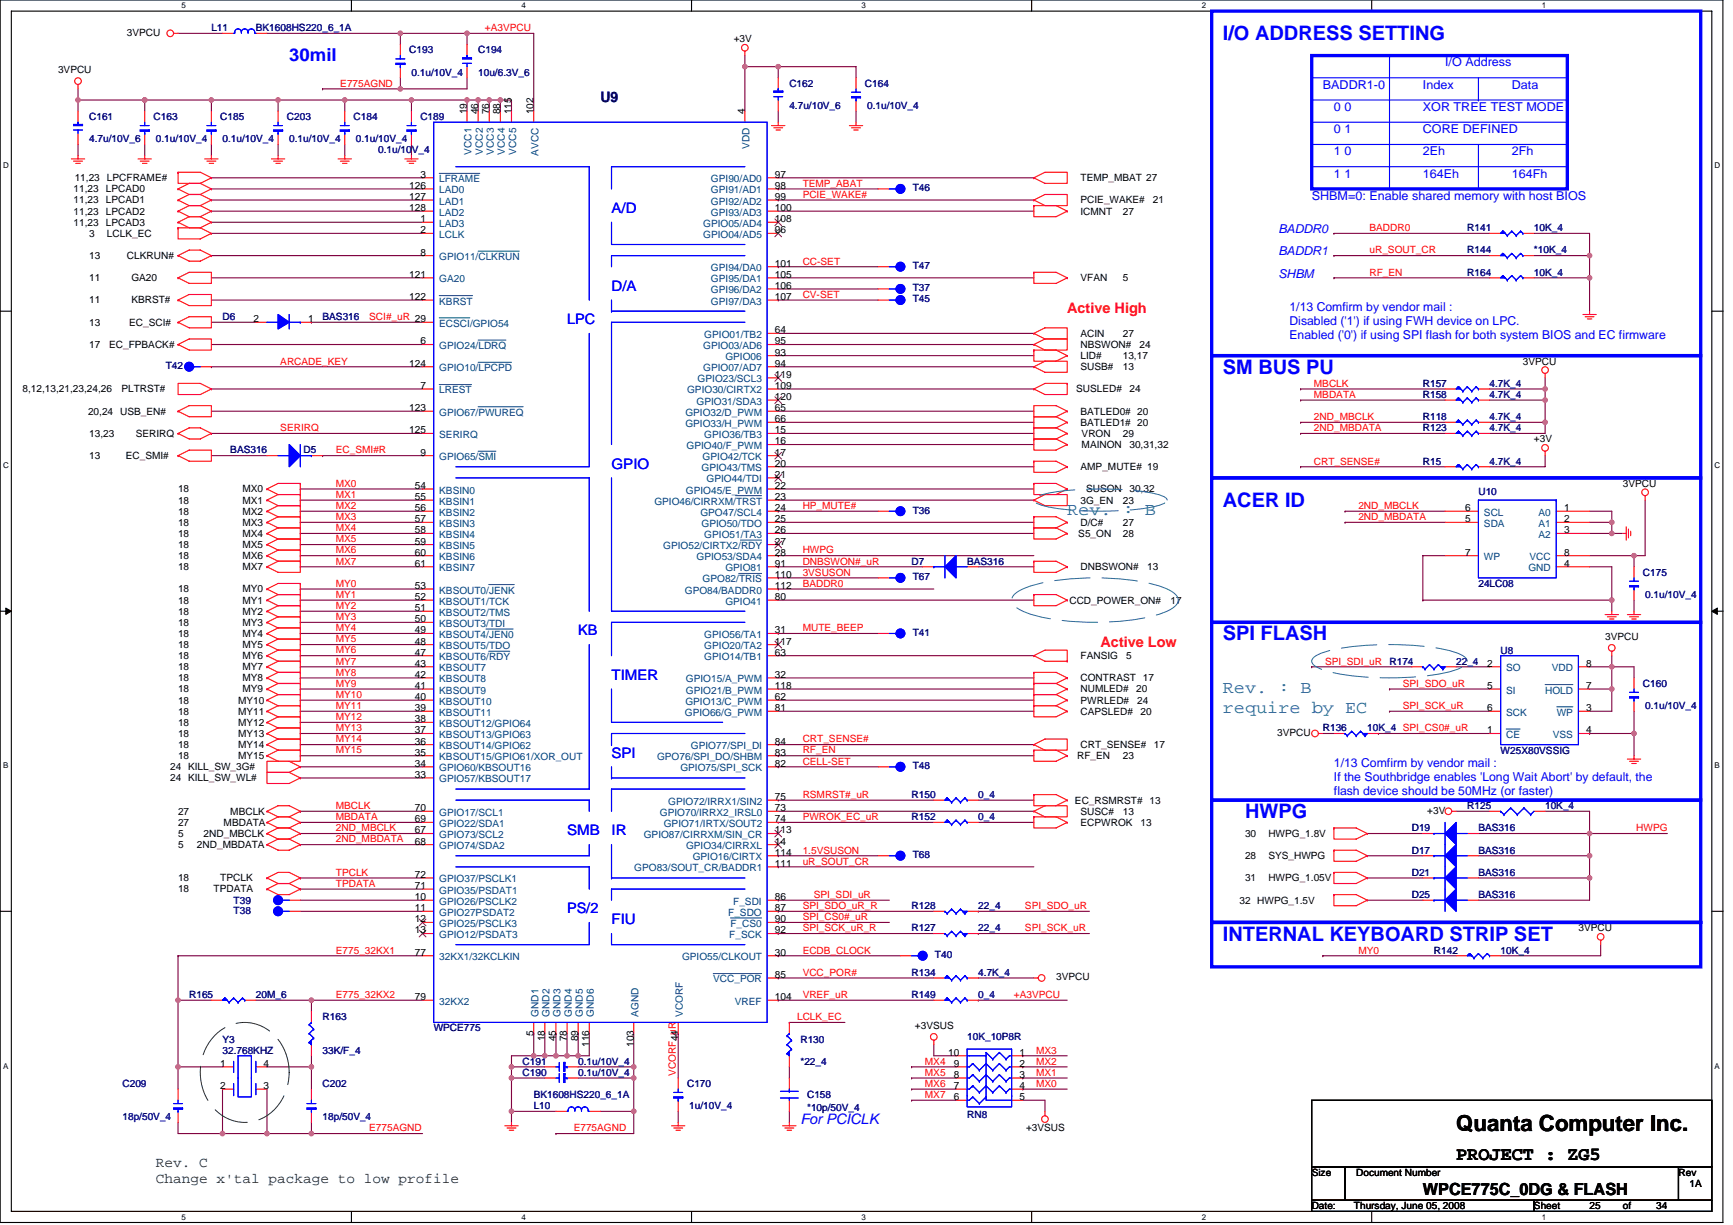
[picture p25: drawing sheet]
<svg xmlns="http://www.w3.org/2000/svg" width="297mm" height="210mm" viewBox="0 0 297 210" stroke-linecap="round" stroke-linejoin="round" font-family="sans-serif">
<defs><g id="words">
<text font-size="3.8" x="249.6" y="194">Quanta Computer Inc.</text>
<g font-size="3.4" fill="#00f">
<text x="209.6" y="6.9">I/O ADDRESS SETTING</text>
<text x="209.6" y="64.1">SM BUS PU</text>
<text x="209.6" y="86.9">ACER ID</text>
<text x="209.6" y="109.8">SPI FLASH</text>
<text x="213.4" y="140.3">HWPG</text>
<text x="209.6" y="161.2">INTERNAL KEYBOARD STRIP SET</text>
</g>
<text font-size="3.2" x="249.6" y="198.9">PROJECT : ZG5</text>
<text font-size="3" fill="#00f" x="49.6" y="10.4">30mil</text>
<g font-size="3" fill="#0080c0">
<text x="182.9" y="88.3">Rev. : B</text>
<text x="209.6" y="118.7">Rev. : B</text>
<text x="209.6" y="122.2">require by EC</text>
</g>
<text font-size="2.9" x="243.9" y="204.9">WPCE775C_0DG &amp; FLASH</text>
<text font-size="2.5" fill="#000080" x="102.9" y="17.5">U9</text>
<g font-size="2.5" fill="#00f">
<text x="104.8" y="36.5">A/D</text>
<text x="104.8" y="49.8">D/A</text>
<text x="97.2" y="55.6">LPC</text>
<text x="104.8" y="80.3">GPIO</text>
<text x="99.1" y="108.9">KB</text>
<text x="104.8" y="116.5">TIMER</text>
<text x="104.8" y="129.9">SPI</text>
<text x="97.2" y="143.2">SMB</text>
<text x="104.8" y="143.2">IR</text>
<text x="97.2" y="156.5">PS/2</text>
<text x="104.8" y="158.4">FIU</text>
<text x="137.2" y="192.7">For PCICLK</text>
</g>
<g font-size="2.5" fill="#f00">
<text x="182.9" y="53.7">Active High</text>
<text x="188.6" y="110.9">Active Low</text>
</g>
<g font-size="2.5" fill="#008000">
<text x="26.7" y="200.1">Rev. C</text>
<text x="26.7" y="202.8">Change x'tal package to low profile</text>
</g>
<g font-size="2.1" fill="#00f">
<text x="247.7" y="11.4">I/O Address</text>
<text x="226.7" y="15.2">BADDR1-0</text>
<text x="243.9" y="15.2">Index</text>
<text x="259.1" y="15.2">Data</text>
<text x="228.6" y="19">0 0</text>
<text x="228.6" y="22.8">0 1</text>
<text x="243.9" y="22.8">CORE DEFINED</text>
<text x="243.9" y="19">XOR TREE TEST MODE</text>
<text x="228.6" y="26.6">1 0</text>
<text x="243.9" y="26.6">2Eh</text>
<text x="259.1" y="26.6">2Fh</text>
<text x="224.8" y="34.3">SHBM=0: Enable shared memory with host BIOS</text>
<text x="228.6" y="30.4">1 1</text>
<text x="243.9" y="30.4">164Eh</text>
<text x="259.1" y="30.4">164Fh</text>
<text x="219.1" y="40">BADDR0</text>
<text x="219.1" y="43.8">BADDR1</text>
<text x="219.1" y="47.6">SHBM</text>
<text x="221" y="53.3">1/13 Comfirm by vendor mail :</text>
<text x="221" y="55.7">Disabled ('1') if using FWH device on LPC.</text>
<text x="221" y="58.1">Enabled ('0') if using SPI flash for both system BIOS and EC firmware</text>
<text x="228.6" y="131.4">1/13 Comfirm by vendor mail :</text>
<text x="228.6" y="133.8">If the Southbridge enables 'Long Wait Abort' by default, the</text>
<text x="228.6" y="136.2">flash device should be 50MHz (or faster)</text>
</g>
<g font-size="1.7" fill="#000080">
<text x="36.2" y="5.3">L11</text>
<text x="43.9" y="5.3">BK1608HS220_6_1A</text>
<text x="70.1" y="9.2">C193</text>
<text x="82" y="9.2">C194</text>
<text x="70.5" y="13">0.1u/10V_4</text>
<text x="82" y="13">10u/6.3V_6</text>
<text x="135.3" y="14.9">C162</text>
<text x="148.2" y="14.9">C164</text>
<text x="15.3" y="20.6">C161</text>
<text x="26.3" y="20.6">C163</text>
<text x="37.8" y="20.6">C185</text>
<text x="49.2" y="20.6">C203</text>
<text x="60.6" y="20.6">C184</text>
<text x="72" y="20.6">C189</text>
<text x="135.3" y="18.7">4.7u/10V_6</text>
<text x="148.6" y="18.7">0.1u/10V_4</text>
<text x="15.3" y="24.4">4.7u/10V_6</text>
<text x="26.7" y="24.4">0.1u/10V_4</text>
<text x="38.1" y="24.4">0.1u/10V_4</text>
<text x="49.6" y="24.4">0.1u/10V_4</text>
<text x="61" y="24.4">0.1u/10V_4</text>
<text x="64.8" y="26.3">0.1u/10V_4</text>
<text x="156.4" y="32.8">T46</text>
<text x="251.5" y="39.6">R141</text>
<text x="262.9" y="39.6">10K_4</text>
<text x="156.4" y="46.1">T47</text>
<text x="251.5" y="43.4">R144</text>
<text x="251.5" y="47.3">R164</text>
<text x="262.9" y="43.4">*10K_4</text>
<text x="262.9" y="47.3">10K_4</text>
<text x="156.4" y="51.8">T45</text>
<text x="156.4" y="49.9">T37</text>
<text x="38.1" y="54.9">D6</text>
<text x="55.3" y="54.9">BAS316</text>
<text x="28.4" y="63.3">T42</text>
<text x="243.9" y="68.2">R158</text>
<text x="243.9" y="66.3">R157</text>
<text x="255.3" y="68.2">4.7K_4</text>
<text x="255.3" y="66.3">4.7K_4</text>
<text x="39.5" y="77.7">BAS316</text>
<text x="52" y="77.7">D5</text>
<text x="243.9" y="72">R118</text>
<text x="243.9" y="73.9">R123</text>
<text x="255.3" y="72">4.7K_4</text>
<text x="255.3" y="73.9">4.7K_4</text>
<text x="243.9" y="79.6">R15</text>
<text x="255.3" y="79.6">4.7K_4</text>
<text x="156.4" y="88">T36</text>
<text x="253.4" y="84.8">U10</text>
<text x="156.2" y="96.8">D7</text>
<text x="156.4" y="99.5">T67</text>
<text x="165.8" y="96.8">BAS316</text>
<text x="253.4" y="100.6">24LC08</text>
<text x="281.6" y="98.7">C175</text>
<text x="282" y="102.5">0.1u/10V_4</text>
<text x="156.4" y="109">T41</text>
<text x="238.2" y="113.9">R174</text>
<text x="249.6" y="113.9">22_4</text>
<text x="257.2" y="112">U8</text>
<text x="281.6" y="117.7">C160</text>
<text x="226.7" y="125.4">R136</text>
<text x="234.4" y="125.4">10K_4 SPI_CS0#_uR</text>
<text x="282" y="121.5">0.1u/10V_4</text>
<text x="156.4" y="131.8">T48</text>
<text x="257.2" y="129.2">W25X80VSSIG</text>
<text x="156.2" y="136.8">R150</text>
<text x="167.7" y="136.8">0_4</text>
<text x="156.2" y="140.6">R152</text>
<text x="167.7" y="140.6">0_4</text>
<text x="242" y="142.5">D19</text>
<text x="251.5" y="138.7">R125</text>
<text x="253.4" y="142.5">BAS316</text>
<text x="264.8" y="138.7">10K_4</text>
<text x="156.4" y="147.1">T68</text>
<text x="242" y="146.3">D17</text>
<text x="253.4" y="146.3">BAS316</text>
<text x="40" y="154.9">T39</text>
<text x="156.2" y="155.8">R128</text>
<text x="167.7" y="155.8">22_4</text>
<text x="242" y="153.9">D25</text>
<text x="242" y="150.1">D21</text>
<text x="253.4" y="153.9">BAS316</text>
<text x="253.4" y="150.1">BAS316</text>
<text x="40" y="156.6">T38</text>
<text x="156.2" y="159.6">R127</text>
<text x="167.7" y="159.6">22_4</text>
<text x="156.2" y="167.3">R134</text>
<text x="160.2" y="164.2">T40</text>
<text x="167.7" y="167.3">4.7K_4</text>
<text x="245.8" y="163.5">R142</text>
<text x="257.2" y="163.5">10K_4</text>
<text x="32.4" y="171.1">R165</text>
<text x="43.9" y="171.1">20M_6</text>
<text x="156.2" y="171.1">R149</text>
<text x="167.7" y="171.1">0_4</text>
<text x="38.1" y="178.7">Y3</text>
<text x="55.3" y="174.9">R163</text>
<text x="74.3" y="176.8">WPCE775</text>
<text x="137.2" y="178.7">R130</text>
<text x="165.8" y="178.3">10K_10P8R</text>
<text x="38.1" y="180.6">32.768KHZ</text>
<text x="55.3" y="180.6">33K/F_4</text>
<text x="89.6" y="184.4">C190</text>
<text x="89.6" y="182.5">C191</text>
<text x="99.1" y="184.4">0.1u/10V_4</text>
<text x="99.1" y="182.5">0.1u/10V_4</text>
<text x="137.2" y="182.5">*22_4</text>
<text x="21" y="186.3">C209</text>
<text x="55.3" y="186.3">C202</text>
<text x="91.5" y="190.1">L10</text>
<text x="91.5" y="188.2">BK1608HS220_6_1A</text>
<text x="117.8" y="186.3">C170</text>
<text x="118.1" y="190.1">1u/10V_4</text>
<text x="138.3" y="188.2">C158</text>
<text x="138.3" y="190.5">*10p/50V_4</text>
<text x="165.8" y="191.7">RN8</text>
<text x="21" y="192">18p/50V_4</text>
<text x="55.3" y="192">18p/50V_4</text>
</g>
<g font-size="1.7" fill="#f00">
<text x="83.1" y="5.3">+A3VPCU</text>
<text x="58.3" y="14.9">E775AGND</text>
<text x="137.6" y="32">TEMP_ABAT</text>
<text x="137.6" y="33.9">PCIE_WAKE#</text>
<text x="234.7" y="39.6">BADDR0</text>
<text x="137.6" y="45.3">CC-SET</text>
<text x="234.7" y="47.2">RF_EN</text>
<text x="234.7" y="43.4">uR_SOUT_CR</text>
<text x="137.6" y="51.1">CV-SET</text>
<text x="63.3" y="54.9">SCI#_uR 29</text>
<text x="48" y="62.5">ARCADE_KEY</text>
<text x="225.2" y="66.3">MBCLK</text>
<text x="225.2" y="68.2">MBDATA</text>
<text x="48" y="73.9">SERIRQ</text>
<text x="57.6" y="77.7">EC_SMI#R</text>
<text x="225.2" y="73.9">2ND_MBDATA</text>
<text x="225.2" y="72">2ND_MBCLK</text>
<text x="57.6" y="83.4">MX0</text>
<text x="225.2" y="79.6">CRT_SENSE#</text>
<text x="57.6" y="87.2">MX2</text>
<text x="57.6" y="89.2">MX3</text>
<text x="57.6" y="85.3">MX1</text>
<text x="137.6" y="87.2">HP_MUTE#</text>
<text x="232.8" y="87.2">2ND_MBCLK</text>
<text x="232.8" y="89.2">2ND_MBDATA</text>
<text x="57.6" y="91.1">MX4</text>
<text x="57.6" y="94.9">MX6</text>
<text x="57.6" y="93">MX5</text>
<text x="137.6" y="94.9">HWPG</text>
<text x="57.6" y="96.8">MX7</text>
<text x="57.6" y="100.6">MY0</text>
<text x="137.6" y="96.8">DNBSWON#_uR</text>
<text x="137.6" y="100.6">BADDR0</text>
<text x="137.6" y="98.7">3VSUSON</text>
<text x="57.6" y="102.5">MY1</text>
<text x="57.6" y="104.4">MY2</text>
<text x="57.6" y="106.3">MY3</text>
<text x="57.6" y="112">MY6</text>
<text x="57.6" y="113.9">MY7</text>
<text x="57.6" y="108.2">MY4</text>
<text x="57.6" y="110.1">MY5</text>
<text x="137.6" y="108.2">MUTE_BEEP</text>
<text x="227.1" y="113.9">SPI_SDI_uR</text>
<text x="57.6" y="119.6">MY10</text>
<text x="57.6" y="117.7">MY9</text>
<text x="57.6" y="115.8">MY8</text>
<text x="240.4" y="117.7">SPI_SDO_uR</text>
<text x="57.6" y="123.4">MY12</text>
<text x="57.6" y="125.3">MY13</text>
<text x="57.6" y="121.5">MY11</text>
<text x="240.4" y="121.5">SPI_SCK_uR</text>
<text x="57.6" y="129.2">MY15</text>
<text x="57.6" y="127.3">MY14</text>
<text x="137.6" y="129.2">RF_EN</text>
<text x="137.6" y="127.3">CRT_SENSE#</text>
<text x="137.6" y="131.1">CELL-SET</text>
<text x="137.6" y="136.8">RSMRST#_uR</text>
<text x="57.6" y="138.7">MBCLK</text>
<text x="57.6" y="140.6">MBDATA</text>
<text x="57.6" y="142.5">2ND_MBCLK</text>
<text x="137.6" y="140.6">PWROK_EC_uR</text>
<text x="280.5" y="142.5">HWPG</text>
<text x="57.6" y="144.4">2ND_MBDATA</text>
<text x="137.6" y="148.2">uR_SOUT_CR</text>
<text x="137.6" y="146.3">1.5VSUSON</text>
<text x="57.6" y="152">TPDATA</text>
<text x="57.6" y="150.1">TPCLK</text>
<text x="137.6" y="155.8">SPI_SDO_uR_R</text>
<text x="139.5" y="153.9">SPI_SDI_uR</text>
<text x="175.7" y="155.8">SPI_SDO_uR</text>
<text x="137.6" y="157.7">SPI_CS0#_uR</text>
<text x="137.6" y="159.6">SPI_SCK_uR_R</text>
<text x="175.7" y="159.6">SPI_SCK_uR</text>
<text x="57.6" y="163.4">E775_32KX1</text>
<text x="137.6" y="163.4">ECDB_CLOCK</text>
<text x="137.6" y="167.3">VCC_POR#</text>
<text x="232.8" y="163.4">MY0</text>
<text x="57.6" y="171.1">E775_32KX2</text>
<text x="137.6" y="171.1">VREF_uR</text>
<text x="173.8" y="171.1">+A3VPCU</text>
<text x="136.6" y="174.9">LCLK_EC</text>
<text x="115.9" y="184.4" transform="rotate(-90 115.9 184.4)">VCORF_uR</text>
<text x="158.5" y="184.4">MX5</text>
<text x="158.5" y="182.5">MX4</text>
<text x="177.6" y="182.5">MX2</text>
<text x="177.6" y="180.6">MX3</text>
<text x="177.6" y="184.4">MX1</text>
<text x="158.5" y="186.3">MX6</text>
<text x="158.5" y="188.2">MX7</text>
<text x="177.6" y="186.3">MX0</text>
<text x="63.3" y="193.9">E775AGND</text>
<text x="98.3" y="193.9">E775AGND</text>
</g>
<g font-size="1.7">
<text x="21.8" y="6.1">3VPCU</text>
<text x="125.8" y="7.2">+3V</text>
<text x="9.9" y="12.6">3VPCU</text>
<text x="80" y="19.6" transform="rotate(-90 80 19.6)">19</text>
<text x="81.9" y="19.6" transform="rotate(-90 81.9 19.6)">46</text>
<text x="83.8" y="19.6" transform="rotate(-90 83.8 19.6)">76</text>
<text x="85.8" y="19.6" transform="rotate(-90 85.8 19.6)">88</text>
<text x="87.7" y="19.6" transform="rotate(-90 87.7 19.6)">115</text>
<text x="91.5" y="19.6" transform="rotate(-90 91.5 19.6)">102</text>
<text x="127.7" y="19.6" transform="rotate(-90 127.7 19.6)">4</text>
<text x="12.6" y="34.9">11,23</text>
<text x="12.6" y="33">11,23</text>
<text x="12.8" y="31.1">11,23</text>
<text x="18.1" y="34.9">LPCAD1</text>
<text x="18.1" y="33">LPCAD0</text>
<text x="18.3" y="31.1">LPCFRAME#</text>
<text x="70.1" y="32.4">126</text>
<text x="70.1" y="34.3">127</text>
<text x="72" y="30.5">3</text>
<text x="132.8" y="30.5">97</text>
<text x="132.8" y="32.4">98</text>
<text x="132.8" y="34.3">99</text>
<text x="185.2" y="31.1">TEMP_MBAT 27</text>
<text x="185.2" y="34.9">PCIE_WAKE#</text>
<text x="197.6" y="34.9">21</text>
<text x="12.6" y="38.7">11,23</text>
<text x="12.6" y="36.8">11,23</text>
<text x="15.3" y="40.6">3</text>
<text x="18.1" y="38.7">LPCAD3</text>
<text x="18.1" y="36.8">LPCAD2</text>
<text x="18.3" y="40.6">LCLK_EC</text>
<text x="70.1" y="36.2">128</text>
<text x="72" y="38.1">1</text>
<text x="72" y="40">2</text>
<text x="132.8" y="36.2">100</text>
<text x="132.8" y="40">96</text>
<text x="132.8" y="38.1">108</text>
<text x="185.2" y="36.8">ICMNT</text>
<text x="192.4" y="36.8">27</text>
<text x="15.3" y="44.4">13</text>
<text x="21.8" y="44.4">CLKRUN#</text>
<text x="70.1" y="47.6">121</text>
<text x="72" y="43.8">8</text>
<text x="132.8" y="45.7">101</text>
<text x="132.8" y="47.6">105</text>
<text x="15.3" y="52">11</text>
<text x="15.3" y="48.2">11</text>
<text x="22.5" y="52">KBRST#</text>
<text x="22.5" y="48.2">GA20</text>
<text x="70.1" y="51.4">122</text>
<text x="132.8" y="49.5">106</text>
<text x="132.8" y="51.4">107</text>
<text x="185.2" y="48.2">VFAN</text>
<text x="192.4" y="48.2">5</text>
<text x="15.3" y="59.6">17</text>
<text x="15.3" y="55.8">13</text>
<text x="18.7" y="59.6">EC_FPBACK#</text>
<text x="22.1" y="55.8">EC_SCI#</text>
<text x="43.5" y="55.2">2</text>
<text x="52.8" y="55.2">1</text>
<text x="72" y="59">6</text>
<text x="132.8" y="57.1">64</text>
<text x="132.8" y="59">95</text>
<text x="185.2" y="57.7">ACIN</text>
<text x="185.2" y="59.6">NBSWON#</text>
<text x="192.4" y="57.7">27</text>
<text x="195.3" y="59.6">24</text>
<text x="70.1" y="62.9">124</text>
<text x="132.8" y="64.8">119</text>
<text x="132.8" y="60.9">93</text>
<text x="132.8" y="62.9">94</text>
<text x="185.2" y="63.4">SUSB#</text>
<text x="185.2" y="61.5">LID#</text>
<text x="192.4" y="63.4">13</text>
<text x="192.4" y="61.5">13,17</text>
<text x="261" y="62.5">3VPCU</text>
<text x="3.8" y="67.3">8,12,13,21,23,24,26</text>
<text x="15.1" y="71.1">20,24</text>
<text x="20.6" y="71.1">USB_EN#</text>
<text x="20.8" y="67.3">PLTRST#</text>
<text x="70.1" y="70.5">123</text>
<text x="72" y="66.7">7</text>
<text x="132.8" y="70.5">65</text>
<text x="132.8" y="68.6">120</text>
<text x="132.8" y="66.7">109</text>
<text x="184.4" y="67.3">SUSLED#</text>
<text x="185.2" y="71.1">BATLED0# 20</text>
<text x="193.6" y="67.3">24</text>
<text x="15.3" y="74.9">13,23</text>
<text x="23.3" y="74.9">SERIRQ</text>
<text x="70.1" y="74.3">125</text>
<text x="132.8" y="74.3">15</text>
<text x="132.8" y="72.4">66</text>
<text x="132.8" y="76.2">16</text>
<text x="185.2" y="73">BATLED1# 20</text>
<text x="185.4" y="76.8">MAINON</text>
<text x="185.4" y="74.9">VRON</text>
<text x="192.4" y="74.9">29</text>
<text x="193.6" y="76.8">30,31,32</text>
<text x="262.9" y="75.8">+3V</text>
<text x="15.3" y="78.7">13</text>
<text x="21.6" y="78.7">EC_SMI#</text>
<text x="71.1" y="83.8">54</text>
<text x="72" y="78.1">9</text>
<text x="132.8" y="78.1">17</text>
<text x="132.8" y="83.8">22</text>
<text x="132.8" y="81.9">21</text>
<text x="132.8" y="80">20</text>
<text x="185.2" y="80.6">AMP_MUTE# 19</text>
<text x="278.2" y="83.4">3VPCU</text>
<text x="30.5" y="88.2">18</text>
<text x="30.5" y="84.4">18</text>
<text x="30.5" y="86.3">18</text>
<text x="41.6" y="88.2">MX2</text>
<text x="41.6" y="84.4">MX0</text>
<text x="41.6" y="86.3">MX1</text>
<text x="71.1" y="85.7">55</text>
<text x="71.1" y="87.6">56</text>
<text x="71.1" y="89.5">57</text>
<text x="132.8" y="85.7">23</text>
<text x="132.8" y="89.5">25</text>
<text x="132.8" y="87.6">24</text>
<text x="185.2" y="86.3">3G_EN</text>
<text x="186.2" y="84.4">SUSON</text>
<text x="192.4" y="86.3">23</text>
<text x="193.6" y="84.4">30,32</text>
<text x="251.1" y="87.6">6</text>
<text x="251.1" y="89.5">5</text>
<text x="268.1" y="87.6">1</text>
<text x="268.1" y="89.5">2</text>
<text x="30.5" y="92">18</text>
<text x="30.5" y="95.8">18</text>
<text x="30.5" y="90.1">18</text>
<text x="30.5" y="93.9">18</text>
<text x="41.6" y="92">MX4</text>
<text x="41.6" y="95.8">MX6</text>
<text x="41.6" y="90.1">MX3</text>
<text x="41.6" y="93.9">MX5</text>
<text x="71.1" y="91.4">58</text>
<text x="71.1" y="93.3">59</text>
<text x="71.1" y="95.2">60</text>
<text x="132.8" y="91.4">26</text>
<text x="132.8" y="93.3">27</text>
<text x="132.8" y="95.2">28</text>
<text x="184.8" y="92">S5_ON</text>
<text x="185.2" y="90.1">D/C#</text>
<text x="192.4" y="90.1">27</text>
<text x="192.4" y="92">28</text>
<text x="251.1" y="95.2">7</text>
<text x="268.1" y="95.2">8</text>
<text x="268.1" y="91.4">3</text>
<text x="30.5" y="97.7">18</text>
<text x="30.5" y="101.5">18</text>
<text x="41.6" y="97.7">MX7</text>
<text x="41.6" y="101.5">MY0</text>
<text x="71.1" y="97.1">61</text>
<text x="71.1" y="101">53</text>
<text x="132.8" y="99">110</text>
<text x="132.8" y="97.1">91</text>
<text x="132.8" y="101">112</text>
<text x="185.2" y="97.7">DNBSWON#</text>
<text x="196.6" y="97.7">13</text>
<text x="268.1" y="97.1">4</text>
<text x="30.5" y="103.5">18</text>
<text x="30.5" y="105.4">18</text>
<text x="30.5" y="107.3">18</text>
<text x="41.6" y="103.5">MY1</text>
<text x="41.6" y="105.4">MY2</text>
<text x="41.6" y="107.3">MY3</text>
<text x="71.1" y="106.7">50</text>
<text x="71.1" y="104.8">51</text>
<text x="71.1" y="102.9">52</text>
<text x="132.8" y="102.9">80</text>
<text x="183.3" y="103.5">CCD_POWER_ON#</text>
<text x="200.6" y="103.5">17</text>
<text x="30.5" y="113">18</text>
<text x="30.5" y="109.2">18</text>
<text x="30.5" y="111.1">18</text>
<text x="41.6" y="113">MY6</text>
<text x="41.6" y="109.2">MY4</text>
<text x="41.6" y="111.1">MY5</text>
<text x="71.1" y="110.5">48</text>
<text x="71.1" y="112.4">47</text>
<text x="71.1" y="108.6">49</text>
<text x="132.8" y="108.6">31</text>
<text x="132.8" y="112.4">63</text>
<text x="132.8" y="110.5">117</text>
<text x="185.2" y="113">FANSIG</text>
<text x="193" y="113">5</text>
<text x="275.1" y="109.7">3VPCU</text>
<text x="30.5" y="118.7">18</text>
<text x="30.5" y="114.9">18</text>
<text x="30.5" y="116.8">18</text>
<text x="41.6" y="118.7">MY9</text>
<text x="41.6" y="114.9">MY7</text>
<text x="41.6" y="116.8">MY8</text>
<text x="71.1" y="118.1">41</text>
<text x="71.1" y="116.2">42</text>
<text x="71.1" y="114.3">43</text>
<text x="132.8" y="116.2">32</text>
<text x="132.8" y="118.1">118</text>
<text x="185.2" y="116.8">CONTRAST 17</text>
<text x="185.2" y="118.7">NUMLED#</text>
<text x="194.7" y="118.7">20</text>
<text x="254.9" y="114.3">2</text>
<text x="254.9" y="118.1">5</text>
<text x="271.9" y="118.1">7</text>
<text x="271.9" y="114.3">8</text>
<text x="30.5" y="124.4">18</text>
<text x="30.5" y="120.6">18</text>
<text x="30.5" y="122.5">18</text>
<text x="40.8" y="124.4">MY12</text>
<text x="40.8" y="120.6">MY10</text>
<text x="40.8" y="122.5">MY11</text>
<text x="71.1" y="125.7">37</text>
<text x="71.1" y="123.8">38</text>
<text x="71.1" y="121.9">39</text>
<text x="71.1" y="120">40</text>
<text x="132.8" y="120">62</text>
<text x="132.8" y="121.9">81</text>
<text x="185.2" y="120.6">PWRLED#</text>
<text x="185.2" y="122.5">CAPSLED#</text>
<text x="194.9" y="120.6">24</text>
<text x="195.5" y="122.5">20</text>
<text x="254.9" y="125.7">1</text>
<text x="254.9" y="121.9">6</text>
<text x="271.9" y="125.7">4</text>
<text x="271.9" y="121.9">3</text>
<text x="30.5" y="126.3">18</text>
<text x="30.5" y="130.1">18</text>
<text x="30.5" y="128.2">18</text>
<text x="40.8" y="126.3">MY13</text>
<text x="40.8" y="130.1">MY15</text>
<text x="40.8" y="128.2">MY14</text>
<text x="71.1" y="131.4">34</text>
<text x="71.1" y="129.5">35</text>
<text x="71.1" y="127.6">36</text>
<text x="132.8" y="127.6">84</text>
<text x="132.8" y="129.5">83</text>
<text x="132.8" y="131.4">82</text>
<text x="184.6" y="130.1">RF_EN</text>
<text x="185.2" y="128.2">CRT_SENSE#</text>
<text x="192.4" y="130.1">23</text>
<text x="197.8" y="128.2">17</text>
<text x="218.9" y="126.1">3VPCU</text>
<text x="29.2" y="132">24 KILL_SW_3G#</text>
<text x="29.2" y="133.9">24 KILL_SW_WL#</text>
<text x="71.1" y="133.3">33</text>
<text x="132.8" y="137.1">75</text>
<text x="184.3" y="137.7">EC_RSMRST# 13</text>
<text x="30.5" y="141.6">27</text>
<text x="30.5" y="139.6">27</text>
<text x="30.5" y="143.5">5</text>
<text x="34.9" y="143.5">2ND_MBCLK</text>
<text x="38.3" y="141.6">MBDATA</text>
<text x="39.5" y="139.6">MBCLK</text>
<text x="71.1" y="142.9">67</text>
<text x="71.1" y="141">69</text>
<text x="71.1" y="139.1">70</text>
<text x="132.8" y="142.9">113</text>
<text x="132.8" y="139.1">73</text>
<text x="132.8" y="141">74</text>
<text x="185.2" y="139.6">SUSC#</text>
<text x="185.2" y="141.6">ECPWROK</text>
<text x="192.4" y="139.6">13</text>
<text x="195.5" y="141.6">13</text>
<text x="213.4" y="143.5">30</text>
<text x="217.4" y="143.5">HWPG_1.8V</text>
<text x="244.6" y="139.5">+3V</text>
<text x="30.5" y="145.4">5</text>
<text x="33.8" y="145.4">2ND_MBDATA</text>
<text x="71.1" y="144.8">68</text>
<text x="132.8" y="144.8">14</text>
<text x="132.8" y="146.7">114</text>
<text x="132.8" y="148.6">111</text>
<text x="213.4" y="147.3">28</text>
<text x="217.4" y="147.3">SYS_HWPG</text>
<text x="30.5" y="151.1">18</text>
<text x="30.5" y="153">18</text>
<text x="36.6" y="153">TPDATA</text>
<text x="37.8" y="151.1">TPCLK</text>
<text x="71.1" y="154.3">10</text>
<text x="71.1" y="152.4">71</text>
<text x="71.1" y="150.5">72</text>
<text x="132.8" y="154.3">86</text>
<text x="212.4" y="154.9">32 HWPG_1.5V</text>
<text x="213.4" y="151.1">31</text>
<text x="217.4" y="151.1">HWPG_1.05V</text>
<text x="71.1" y="156.2">11</text>
<text x="71.1" y="158.1">12</text>
<text x="71.1" y="160">13</text>
<text x="132.8" y="156.2">87</text>
<text x="132.8" y="158.1">90</text>
<text x="132.8" y="160">92</text>
<text x="270.5" y="159.6">3VPCU</text>
<text x="71.1" y="163.8">77</text>
<text x="132.8" y="167.6">85</text>
<text x="132.8" y="163.8">30</text>
<text x="71.1" y="171.4">79</text>
<text x="132.8" y="171.4">104</text>
<text x="181" y="168">3VPCU</text>
<text x="91.5" y="177.6" transform="rotate(-90 91.5 177.6)">5</text>
<text x="93.4" y="178.5" transform="rotate(-90 93.4 178.5)">18</text>
<text x="95.3" y="178.5" transform="rotate(-90 95.3 178.5)">45</text>
<text x="97.2" y="178.5" transform="rotate(-90 97.2 178.5)">78</text>
<text x="99.1" y="178.5" transform="rotate(-90 99.1 178.5)">89</text>
<text x="101" y="179.5" transform="rotate(-90 101 179.5)">116</text>
<text x="108.6" y="179.5" transform="rotate(-90 108.6 179.5)">103</text>
<text x="116.2" y="178.5" transform="rotate(-90 116.2 178.5)">44</text>
<text x="156.8" y="176.4">+3VSUS</text>
<text x="37.8" y="182.9">1</text>
<text x="45.2" y="182.9">4</text>
<text x="162.5" y="181">10</text>
<text x="163.5" y="182.9">9</text>
<text x="163.5" y="184.8">8</text>
<text x="174.7" y="184.8">3</text>
<text x="174.7" y="182.9">2</text>
<text x="174.7" y="181">1</text>
<text x="37.8" y="186.7">2</text>
<text x="45.2" y="186.7">3</text>
<text x="163.5" y="186.7">7</text>
<text x="163.5" y="188.6">6</text>
<text x="174.7" y="186.7">4</text>
<text x="174.7" y="188.6">5</text>
<text x="175.9" y="193.9">+3VSUS</text>
<text x="224.8" y="201.6">Size</text>
<text x="232.4" y="201.6">Document Number</text>
<text x="287.7" y="201.6">Rev</text>
<text x="289.6" y="203.5">1A</text>
<text x="224.8" y="207.3">Date:</text>
<text x="232.1" y="207.3">Thursday, June 05, 2008</text>
<text x="262.9" y="207.3">Sheet</text>
<text x="272.5" y="207.3">25</text>
<text x="278.2" y="207.3">of</text>
<text x="283.9" y="207.3">34</text>
</g>
<g font-size="1.7" fill="#004080">
<text x="80.8" y="26.5" transform="rotate(-90 80.8 26.5)">VCC1</text>
<text x="82.7" y="26.5" transform="rotate(-90 82.7 26.5)">VCC2</text>
<text x="84.7" y="26.5" transform="rotate(-90 84.7 26.5)">VCC3</text>
<text x="86.6" y="26.5" transform="rotate(-90 86.6 26.5)">VCC4</text>
<text x="88.5" y="26.5" transform="rotate(-90 88.5 26.5)">VCC5</text>
<text x="92.3" y="26.7" transform="rotate(-90 92.3 26.7)">AVCC</text>
<text x="128.5" y="25.6" transform="rotate(-90 128.5 25.6)">VDD</text>
<text x="75.3" y="31.3">LFRAME</text>
<text x="75.3" y="33.2">LAD0</text>
<text x="75.3" y="35.1">LAD1</text>
<text x="121.9" y="31.3">GPI90/AD0</text>
<text x="121.9" y="33.2">GPI91/AD1</text>
<text x="121.9" y="35.1">GPI92/AD2</text>
<text x="75.3" y="38.9">LAD3</text>
<text x="75.3" y="40.8">LCLK</text>
<text x="75.3" y="37">LAD2</text>
<text x="120.5" y="40.8">GPIO04/AD5</text>
<text x="120.5" y="38.9">GPIO05/AD4</text>
<text x="121.9" y="37">GPI93/AD3</text>
<text x="75.3" y="44.6">GPIO11/CLKRUN</text>
<text x="121.9" y="46.5">GPI94/DA0</text>
<text x="75.3" y="48.4">GA20</text>
<text x="75.3" y="52.2">KBRST</text>
<text x="121.9" y="48.4">GPI95/DA1</text>
<text x="121.9" y="50.3">GPI96/DA2</text>
<text x="121.9" y="52.2">GPI97/DA3</text>
<text x="75.3" y="59.8">GPIO24/LDRQ</text>
<text x="75.3" y="56">ECSCI/GPIO54</text>
<text x="120.5" y="59.8">GPIO03/AD6</text>
<text x="120.7" y="57.9">GPIO01/TB2</text>
<text x="75.3" y="63.6">GPIO10/LPCPD</text>
<text x="119.6" y="65.5">GPIO23/SCL3</text>
<text x="120.5" y="63.6">GPIO07/AD7</text>
<text x="124.3" y="61.7">GPIO06</text>
<text x="75.3" y="67.4">LREST</text>
<text x="75.3" y="71.3">GPIO67/PWUREQ</text>
<text x="117.5" y="71.3">GPIO32/D_PWM</text>
<text x="117.8" y="67.4">GPIO30/CIRTX2</text>
<text x="119.4" y="69.4">GPIO31/SDA3</text>
<text x="75.3" y="75.1">SERIRQ</text>
<text x="117.5" y="73.2">GPIO33/H_PWM</text>
<text x="117.7" y="77">GPIO40/F_PWM</text>
<text x="120.7" y="75.1">GPIO36/TB3</text>
<text x="75.3" y="78.9">GPIO65/SMI</text>
<text x="120.2" y="80.8">GPIO43/TMS</text>
<text x="120.4" y="78.9">GPIO42/TCK</text>
<text x="121.1" y="82.7">GPIO44/TDI</text>
<text x="75.3" y="84.6">KBSIN0</text>
<text x="75.3" y="86.5">KBSIN1</text>
<text x="75.3" y="88.4">KBSIN2</text>
<text x="112.2" y="86.5">GPIO46/CIRRXM/TRST</text>
<text x="117.6" y="84.6">GPIO45/E_PWM</text>
<text x="120.1" y="88.4">GPO47/SCL4</text>
<text x="254.4" y="88.4">SCL</text>
<text x="263.7" y="88.4">A0</text>
<text x="75.3" y="90.3">KBSIN3</text>
<text x="75.3" y="92.2">KBSIN4</text>
<text x="75.3" y="94.1">KBSIN5</text>
<text x="113.7" y="94.1">GPIO52/CIRTX2/RDY</text>
<text x="120.2" y="90.3">GPIO50/TDO</text>
<text x="120.7" y="92.2">GPIO51/TA3</text>
<text x="254.4" y="90.3">SDA</text>
<text x="263.7" y="90.3">A1</text>
<text x="263.7" y="92.2">A2</text>
<text x="75.3" y="101.7">KBSOUT0/JENK</text>
<text x="75.3" y="96">KBSIN6</text>
<text x="75.3" y="97.9">KBSIN7</text>
<text x="117.4" y="101.7">GPO84/BADDR0</text>
<text x="119.4" y="96">GPIO53/SDA4</text>
<text x="120.4" y="99.8">GPO82/TRIS</text>
<text x="124.3" y="97.9">GPIO81</text>
<text x="254.4" y="96">WP</text>
<text x="262" y="97.9">GND</text>
<text x="262.2" y="96">VCC</text>
<text x="75.3" y="107.5">KBSOUT3/TDI</text>
<text x="75.3" y="105.5">KBSOUT2/TMS</text>
<text x="75.3" y="103.6">KBSOUT1/TCK</text>
<text x="124.3" y="103.6">GPIO41</text>
<text x="75.3" y="113.2">KBSOUT6/RDY</text>
<text x="75.3" y="111.3">KBSOUT5/TDO</text>
<text x="75.3" y="109.4">KBSOUT4/JEN0</text>
<text x="120.7" y="109.4">GPIO56/TA1</text>
<text x="120.7" y="113.2">GPIO14/TB1</text>
<text x="120.7" y="111.3">GPIO20/TA2</text>
<text x="75.3" y="118.9">KBSOUT9</text>
<text x="75.3" y="117">KBSOUT8</text>
<text x="75.3" y="115.1">KBSOUT7</text>
<text x="117.6" y="117">GPIO15/A_PWM</text>
<text x="117.6" y="118.9">GPIO21/B_PWM</text>
<text x="258.2" y="115.1">SO</text>
<text x="258.2" y="118.9">SI</text>
<text x="264.8" y="118.9">HOLD</text>
<text x="266" y="115.1">VDD</text>
<text x="75.3" y="124.6">KBSOUT12/GPIO64</text>
<text x="75.3" y="122.7">KBSOUT11</text>
<text x="75.3" y="120.8">KBSOUT10</text>
<text x="117.4" y="122.7">GPIO66/G_PWM</text>
<text x="117.5" y="120.8">GPIO13/C_PWM</text>
<text x="258.2" y="122.7">SCK</text>
<text x="266.8" y="122.7">WP</text>
<text x="75.3" y="130.3">KBSOUT15/GPIO61/XOR_OUT</text>
<text x="75.3" y="128.4">KBSOUT14/GPIO62</text>
<text x="75.3" y="126.5">KBSOUT13/GPIO63</text>
<text x="112.6" y="130.3">GPO76/SPI_DO/SHBM</text>
<text x="118.4" y="128.4">GPIO77/SPI_DI</text>
<text x="258.2" y="126.5">CE</text>
<text x="266.2" y="126.5">VSS</text>
<text x="75.3" y="134.1">GPIO57/KBSOUT17</text>
<text x="75.3" y="132.2">GPIO60/KBSOUT16</text>
<text x="114.5" y="137.9">GPIO72/IRRX1/SIN2</text>
<text x="116.6" y="132.2">GPIO75/SPI_SCK</text>
<text x="75.3" y="143.6">GPIO73/SCL2</text>
<text x="75.3" y="141.7">GPIO22/SDA1</text>
<text x="75.3" y="139.8">GPIO17/SCL1</text>
<text x="110.3" y="143.6">GPIO87/CIRRXM/SIN_CR</text>
<text x="113.1" y="139.8">GPIO70/IRRX2_IRSL0</text>
<text x="113.8" y="141.7">GPIO71/IRTX/SOUT2</text>
<text x="75.3" y="145.6">GPIO74/SDA2</text>
<text x="108.7" y="149.4">GPO83/SOUT_CR/BADDR1</text>
<text x="117.6" y="145.6">GPIO34/CIRRXL</text>
<text x="118.7" y="147.5">GPIO16/CIRTX</text>
<text x="75.3" y="155.1">GPIO26/PSCLK2</text>
<text x="75.3" y="153.2">GPIO35/PSDAT1</text>
<text x="75.3" y="151.3">GPIO37/PSCLK1</text>
<text x="125.7" y="155.1">F_SDI</text>
<text x="75.3" y="157">GPIO27PSDAT2</text>
<text x="75.3" y="158.9">GPIO25/PSCLK3</text>
<text x="75.3" y="160.8">GPIO12/PSDAT3</text>
<text x="124.8" y="157">F_SDO</text>
<text x="125" y="160.8">F_SCK</text>
<text x="125.2" y="158.9">F_CS0</text>
<text x="75.3" y="164.6">32KX1/32KCLKIN</text>
<text x="116.9" y="164.6">GPIO55/CLKOUT</text>
<text x="75.3" y="172.2">32KX2</text>
<text x="122.2" y="168.4">VCC_POR</text>
<text x="126" y="172.2">VREF</text>
<text x="92.3" y="174.3" transform="rotate(-90 92.3 174.3)">GND1</text>
<text x="94.2" y="174.3" transform="rotate(-90 94.2 174.3)">GND2</text>
<text x="96.1" y="174.3" transform="rotate(-90 96.1 174.3)">GND3</text>
<text x="98" y="174.3" transform="rotate(-90 98 174.3)">GND4</text>
<text x="99.9" y="174.3" transform="rotate(-90 99.9 174.3)">GND5</text>
<text x="101.8" y="174.3" transform="rotate(-90 101.8 174.3)">GND6</text>
<text x="109.4" y="174.3" transform="rotate(-90 109.4 174.3)">AGND</text>
<text x="117" y="174.3" transform="rotate(-90 117 174.3)">VCORF</text>
</g>
<g font-size="1.4">
<text x="31.1" y="1.4">5</text>
<text x="89.4" y="1.4">4</text>
<text x="147.7" y="1.4">3</text>
<text x="206" y="1.4">2</text>
<text x="264.3" y="1.4">1</text>
<text x=".5" y="28.9">D</text>
<text x="293.9" y="28.9">D</text>
<text x=".5" y="80.3">C</text>
<text x="293.9" y="80.3">C</text>
<text x=".5" y="131.7">B</text>
<text x="293.9" y="131.7">B</text>
<text x=".5" y="183.2">A</text>
<text x="293.9" y="183.2">A</text>
<text x="31.1" y="209.1">5</text>
<text x="89.4" y="209.1">4</text>
<text x="147.7" y="209.1">3</text>
<text x="206" y="209.1">2</text>
<text x="264.3" y="209.1">1</text>
</g>
</g></defs>
<path d="M0 0h295.3v209.5h-295.3zM1.9 1.9h291.5v205.7h-291.5z" fill="none" stroke="#000" stroke-width=".19"/>
<g fill="#fff">
<path d="M31.1 .2h.8v1.5h-.8z"/>
<path d="M31.1 207.8h.8v1.6h-.8z"/>
</g>
<path d="M60.2 0v1.9M60.2 207.6v1.9" fill="none" stroke="#000" stroke-width=".19"/>
<g fill="#fff">
<path d="M89.4 .2h.7v1.5h-.7z"/>
<path d="M89.4 207.8h.7v1.6h-.7z"/>
</g>
<path d="M118.5 0v1.9M118.5 207.6v1.9" fill="none" stroke="#000" stroke-width=".19"/>
<g fill="#fff">
<path d="M147.7 .2h.7v1.5h-.7z"/>
<path d="M147.7 207.8h.7v1.6h-.7z"/>
</g>
<path d="M176.8 0v1.9M176.8 207.6v1.9" fill="none" stroke="#000" stroke-width=".19"/>
<g fill="#fff">
<path d="M206 .2h.7v1.5h-.7z"/>
<path d="M206 207.8h.7v1.6h-.7z"/>
</g>
<path d="M235.1 0v1.9M235.1 207.6v1.9" fill="none" stroke="#000" stroke-width=".19"/>
<g fill="#fff">
<path d="M264.3 .2h.7v1.5h-.7z"/>
<path d="M264.3 207.8h.7v1.6h-.7z"/>
<path d="M.5 27.6h1v1.5h-1z"/>
<path d="M293.9 27.6h1v1.5h-1z"/>
<path d="M.5 79.1h1v1.5h-1z"/>
<path d="M293.9 79.1h1v1.5h-1z"/>
</g>
<path d="M0 53.3h1.9M293.4 53.3h1.9" fill="none" stroke="#000" stroke-width=".19"/>
<g fill="#fff">
<path d="M.5 130.5h.9v1.5h-.9z"/>
<path d="M293.9 130.5h.9v1.5h-.9z"/>
</g>
<path d="M0 104.8h1.9M293.4 104.8h1.9" fill="none" stroke="#000" stroke-width=".19"/>
<path d="M1 104.2l.9 .6-.9 .5zM293.4 104.8l1-.6v1.1z" fill="#000" stroke="#000" stroke-width=".17"/>
<g fill="#fff">
<path d="M.5 181.9h.9v1.6h-.9z"/>
<path d="M293.9 181.9h.9v1.6h-.9z"/>
</g>
<path d="M0 156.2h1.9M293.4 156.2h1.9M224.8 188.6h68.6v11.4h-68.6zM224.8 200h5.7v5.7h-5.7zM224.8 205.7h38.1v1.9h-38.1zM230.5 200h57.2v5.7h-57.2zM262.9 205.7h30.5v1.9h-30.5zM287.7 200h5.7v5.7h-5.7z" fill="none" stroke="#000" stroke-width=".19"/>
<g fill="none" stroke="#800040" stroke-width=".19">
<path d="M13.4 17.1v1.9M13.4 17.1h.1M13.4 15.2v1.9M13.4 17.1h57.1M24.8 17.1v1.9M24.8 17.1h.1M30.5 5.7h7.6M36.2 17.1v1.9M36.2 17.1h.1M45.8 5.7h22.8v1.9M47.7 17.1v1.9M47.7 17.1h.1"/>
<path d="M55.3 15.2h.1M55.3 15.2h13.3M59.1 17.1v1.9M59.1 17.1h.1M68.6 13.3v1.9M68.6 5.7h11.4v1.9M68.6 5.7h.1M70.5 17.1v1.9M70.5 17.1h9.5M80 5.7h.1M80 13.3v1.9h-11.4M80 5.7h11.5v13.3"/>
<path d="M80 17.1v1.9M80 17.1h.1M80 17.1h2M82 17.1v1.9M82 17.1h1.9v1.9M83.9 17.1h.1M83.9 17.1h1.9M85.8 17.1h.1M85.8 17.1h1.9v1.9M85.8 17.1v1.9M127.7 9.5v1.9M127.7 11.4h.1"/>
<path d="M127.7 11.4v7.6M127.7 11.4h5.7M133.4 11.4v1.9M133.4 19v2M133.4 11.4h13.3v1.9M146.7 19v2M13.4 24.8v1.9M24.8 24.8v1.9M36.2 38.1h36.2M36.2 30.5h36.2M36.2 36.2h36.2M36.2 34.3h36.2"/>
<path d="M36.2 32.4h36.2M36.2 24.8v1.9M47.7 24.8v1.9M59.1 24.8v1.9M70.5 24.8v1.9M133.4 32.4h.1M133.4 34.3h.1M133.4 30.5h43.8M133.4 36.2h43.8M133.4 32.4h17.1M133.4 34.3h43.8M36.2 51.4h36.2"/>
<path d="M36.2 55.2h7.7M36.2 40h36.2M36.2 43.8h36.2M36.2 47.6h36.2M36.2 59.1h36.2M53.4 55.2h.1M53.4 55.2h19M133.4 49.5h17.1M133.4 59.1h43.8M133.4 45.7h.1M133.4 57.1h43.8M133.4 47.6h43.8"/>
<path d="M133.4 51.4h.1M133.4 45.7h17.1M133.4 51.4h17.1M228.6 40h.1M228.6 47.6h.1M228.6 43.8h.1M228.6 40h26.7M228.6 47.6h26.7M228.6 43.8h26.7M262.9 40h9.6v3.8M262.9 47.6h9.6M262.9 43.8h9.6"/>
<path d="M272.5 47.6h.1M272.5 43.8h.1M272.5 43.8v9.5M36.2 74.3h.1M36.2 66.7h36.2M36.2 62.9h.1M36.2 70.5h36.2M36.2 78.1h9.6M36.2 74.3h36.2M36.2 62.9h36.2M55.3 78.1h.1M55.3 78.1h17.1"/>
<path d="M133.4 62.9h43.8M133.4 61h43.8M133.4 66.7h43.8M133.4 72.4h43.8M133.4 76.2h43.8M133.4 74.3h43.8M133.4 70.5h43.8M222.9 66.7h.1M222.9 74.3h.1M222.9 68.6h.1M222.9 72.4h.1M222.9 66.7h24.8"/>
<path d="M222.9 74.3h24.8M222.9 68.6h24.8M222.9 72.4h24.8M255.3 68.6h9.5M255.3 66.7h9.5M255.3 72.4h9.5M264.8 72.4h.1M264.8 78.1v1.9h-9.5M264.8 66.7h.1M264.8 64.8v1.9M264.8 66.7v7.6h-9.5M264.8 68.6h.1"/>
<path d="M51.5 87.6h.1M51.5 91.4h.1M51.5 83.8h.1M51.5 97.2h.1M51.5 95.2h.1M51.5 89.5h.1M51.5 93.3h.1M51.5 85.7h.1M51.5 87.6h20.9M51.5 89.5h20.9M51.5 91.4h20.9M51.5 83.8h20.9"/>
<path d="M51.5 97.2h20.9M51.5 95.2h20.9M51.5 93.3h20.9M51.5 85.7h20.9M133.4 87.6h.1M133.4 89.5h43.8M133.4 91.4h43.8M133.4 95.2h.1M133.4 97.2h.1M133.4 80h43.8M133.4 83.8h43.8M133.4 85.7h43.8"/>
<path d="M133.4 99.1h.1M133.4 87.6h17.1M133.4 97.2h24.8M133.4 95.2h43.8M133.4 99.1h17.1M167.7 97.2h9.5M222.9 80h.1M222.9 80h24.8M230.5 87.6h.1M230.5 89.5h.1M230.5 87.6h17.2M230.5 89.5h17.2"/>
<path d="M247.7 95.2h-3.8v7.7M272.5 89.5h3.8M272.5 87.6h3.8v1.9M272.5 91.4h3.8M272.5 95.2h7.6M272.5 97.2h3.8v7.6M276.3 91.4h1.9M276.3 89.5h.1M276.3 89.5v1.9M280.1 95.2h.1M280.1 95.2v2M282 85.7v9.5h-1.9"/>
<path d="M51.5 112.4h.1M51.5 118.1h.1M51.5 114.3h.1M51.5 102.9h.1M51.5 108.6h.1M51.5 110.5h.1M51.5 104.8h.1M51.5 116.2h.1M51.5 106.7h.1M51.5 101h.1M51.5 108.6h20.9M51.5 102.9h20.9"/>
<path d="M51.5 112.4h20.9M51.5 118.1h20.9M51.5 114.3h20.9M51.5 110.5h20.9M51.5 104.8h20.9M51.5 116.2h20.9M51.5 106.7h20.9M51.5 101h20.9M133.4 108.6h.1M133.4 118.1h43.8M133.4 112.4h43.8M133.4 116.2h43.8"/>
<path d="M133.4 101h.1M133.4 102.9h43.8M133.4 108.6h17.1M133.4 101h26.7M224.8 114.3h.1M224.8 114.3h17.2M238.2 118.1h.1M238.2 118.1h17.1M243.9 102.9h.1M243.9 102.9h32.4M249.6 114.3h5.7M272.5 118.1h3.8"/>
<path d="M272.5 114.3h3.8M276.3 114.3h3.8v1.9M276.3 114.3h.1M276.3 118.1v3.8h-3.8M276.3 112.4v1.9M276.3 114.3v3.8M280.1 102.9v1.9M51.5 123.8h.1M51.5 125.7h.1M51.5 129.5h.1M51.5 120h.1M51.5 121.9h.1"/>
<path d="M51.5 127.6h.1M51.5 139.1h.1M51.5 131.4h20.9M51.5 133.3h20.9M51.5 123.8h20.9M51.5 125.7h20.9M51.5 129.5h20.9M51.5 120h20.9M51.5 121.9h20.9M51.5 127.6h20.9M51.5 139.1h20.9M133.4 121.9h43.8"/>
<path d="M133.4 120h43.8M133.4 137.2h.1M133.4 129.5h.1M133.4 127.6h.1M133.4 131.4h.1M133.4 139.1h43.8M133.4 129.5h43.8M133.4 127.6h43.8M133.4 137.2h26.7M133.4 131.4h17.1M167.7 137.2h9.5M226.7 125.7h1.9"/>
<path d="M236.3 125.7h.1M236.3 125.7h19M238.2 121.9h.1M238.2 121.9h17.1M249.6 139.1h5.7M264.8 139.1h7.7v3.8M272.5 125.7h.1M272.5 125.7h7.6M280.1 121.9v3.8M280.1 125.7v3.8M51.5 144.8h.1M51.5 152.4h.1"/>
<path d="M51.5 150.5h.1M51.5 141h.1M51.5 142.9h.1M51.5 154.3h20.9M51.5 156.2h20.9M51.5 141h20.9M51.5 144.8h20.9M51.5 152.4h20.9M51.5 150.5h20.9M51.5 142.9h20.9M133.4 141h.1M133.4 158.1h.1"/>
<path d="M133.4 156.2h.1M133.4 148.6h.1M133.4 146.7h.1M133.4 154.3h.1M133.4 141h26.7M133.4 158.1h19M133.4 156.2h26.7M133.4 148.6h43.8M133.4 146.7h17.1M133.4 154.3h19M167.7 141h9.5M167.7 156.2h.1"/>
<path d="M167.7 156.2h19M234.4 150.5h9.5M234.4 142.9h9.5M234.4 154.3h9.5M234.4 146.7h9.5M253.4 150.5h19.1M253.4 146.7h19.1M253.4 142.9h19.1M272.5 150.5h.1M272.5 146.7h.1M272.5 142.9h.1M272.5 146.7v7.6h-19.1"/>
<path d="M272.5 142.9v3.8M272.5 142.9h13.3M30.5 171.4h.1M30.5 171.4h5.7M30.5 163.8h.1M30.5 163.8v7.6M30.5 163.8h41.9M30.5 171.4v11.5M43.9 171.4h9.5M53.4 171.4h.1M53.4 171.4v2M53.4 171.4h19"/>
<path d="M91.5 177.2h.1M91.5 177.2v3.8M93.4 177.2v3.8M95.3 177.2h.1M95.3 177.2v3.8M97.2 177.2v3.8M99.1 177.2h.1M99.1 177.2v3.8M101 177.2v3.8h-1.9M108.6 177.2v5.7M116.2 177.2h.1M116.2 177.2v7.6"/>
<path d="M133.4 163.8h.1M133.4 171.4h.1M133.4 167.6h.1M133.4 160h.1M133.4 163.8h20.9M133.4 171.4h26.7M133.4 167.6h26.7M133.4 160h26.7M135.3 175.3h.1M135.3 175.3h9.5M160.1 179.1v1.9h3.8M167.7 171.4h.1"/>
<path d="M167.7 167.6h9.5M167.7 160h.1M167.7 171.4h15.2M167.7 160h19M226.7 163.8h.1M226.7 163.8h22.9M274.4 161.9v1.9h-17.2M30.5 182.9v3.8M30.5 182.9h7.6M38.1 186.7v7.6h-7.6v-1.9M38.1 194.3h.1M45.8 182.9h7.6"/>
<path d="M45.8 194.3h.1M45.8 186.7v7.6h-7.7M45.8 194.3h26.6M53.4 182.9h.1M53.4 194.3h.1M53.4 192.4v1.9M53.4 181v1.9M53.4 182.9v3.8M87.7 182.9h.1M87.7 190.5v1.9M87.7 182.9h5.7M87.7 184.8h5.7"/>
<path d="M87.7 190.5h.1M87.7 184.8h.1M87.7 182.9v7.6M87.7 190.5h7.6M91.5 181h-3.8v1.9M91.5 181h1.9M93.4 181h.1M93.4 181h1.9M95.3 194.3h.1M95.3 181h1.9M97.2 181h.1M97.2 181h1.9"/>
<path d="M99.1 182.9h9.5M99.1 184.8h9.5M102.9 190.5h5.7M108.6 190.5h.1M108.6 184.8h.1M108.6 182.9h.1M108.6 182.9v11.4h-13.3M116.2 190.5v1.9M135.3 190.5v1.9M135.3 182.9v1.9M156.2 184.8h.1M156.2 186.7h.1"/>
<path d="M156.2 188.6h.1M156.2 182.9h.1M156.2 184.8h7.7M156.2 186.7h7.7M156.2 188.6h7.7M156.2 182.9h7.7M175.3 188.6h3.8v1.9M175.3 182.9h.1M175.3 186.7h.1M175.3 181h.1M175.3 184.8h.1M175.3 184.8h7.6"/>
<path d="M175.3 186.7h7.6M175.3 182.9h7.6M175.3 181h7.6"/>
</g>
<g fill="#f0f" stroke="#f0f" stroke-width=".19">
<circle cx="264.8" cy="72.4" r=".38"/>
<circle cx="276.3" cy="102.9" r=".38"/>
<circle cx="85.8" cy="17.1" r=".38"/>
<circle cx="83.9" cy="17.1" r=".38"/>
<circle cx="133.4" cy="11.4" r=".38"/>
<circle cx="127.7" cy="11.4" r=".38"/>
<circle cx="99.1" cy="181" r=".38"/>
<circle cx="280.1" cy="125.7" r=".38"/>
<circle cx="276.3" cy="118.1" r=".38"/>
<circle cx="276.3" cy="114.3" r=".38"/>
<circle cx="30.5" cy="182.9" r=".38"/>
<circle cx="30.5" cy="171.4" r=".38"/>
<circle cx="53.4" cy="171.4" r=".38"/>
<circle cx="53.4" cy="182.9" r=".38"/>
<circle cx="80" cy="5.7" r=".38"/>
<circle cx="53.4" cy="194.3" r=".38"/>
<circle cx="68.6" cy="15.2" r=".38"/>
<circle cx="68.6" cy="5.7" r=".38"/>
<circle cx="280.1" cy="95.2" r=".38"/>
<circle cx="87.7" cy="182.9" r=".38"/>
<circle cx="108.6" cy="190.5" r=".38"/>
<circle cx="97.2" cy="181" r=".38"/>
<circle cx="47.7" cy="17.1" r=".38"/>
<circle cx="264.8" cy="66.7" r=".38"/>
<circle cx="24.8" cy="17.1" r=".38"/>
<circle cx="13.4" cy="17.1" r=".38"/>
<circle cx="36.2" cy="17.1" r=".38"/>
<circle cx="272.4" cy="47.6" r=".38"/>
<circle cx="276.3" cy="91.4" r=".38"/>
<circle cx="276.3" cy="89.5" r=".38"/>
<circle cx="70.5" cy="17.1" r=".38"/>
<circle cx="59.1" cy="17.1" r=".38"/>
<circle cx="91.5" cy="181" r=".38"/>
<circle cx="95.3" cy="181" r=".38"/>
<circle cx="93.4" cy="181" r=".38"/>
<circle cx="272.4" cy="43.8" r=".38"/>
<circle cx="87.7" cy="190.5" r=".38"/>
<circle cx="81.9" cy="17.1" r=".38"/>
<circle cx="80" cy="17.1" r=".38"/>
<circle cx="264.8" cy="68.6" r=".38"/>
<circle cx="87.7" cy="184.8" r=".38"/>
<circle cx="108.6" cy="184.8" r=".38"/>
<circle cx="272.4" cy="150.5" r=".38"/>
<circle cx="272.4" cy="146.7" r=".38"/>
<circle cx="272.4" cy="142.9" r=".38"/>
<circle cx="108.6" cy="182.9" r=".38"/>
<circle cx="45.8" cy="194.3" r=".38"/>
<circle cx="38.1" cy="194.3" r=".38"/>
</g>
<g fill="none" stroke="#f00" stroke-width=".19">
<path d="M13.4 14.5v.7M13.4 19v2M24.8 19v2M29.8 5.7h.7M36.2 19v2M38.1 5.7h1.9M43.9 5.7h1.9M47.7 19v2M59.1 19v2M68.6 7.6v1.9M68.6 11.4v1.9M70.5 19v2"/>
<path d="M80 7.6v1.9M80 11.4v1.9M80 19v2M82 19v2M83.9 19v2M85.8 19v2M87.7 19v2M91.5 19v2M127.7 8.8v.7M127.7 19v2M133.4 13.3v1.9M133.4 17.1v1.9"/>
<path d="M146.7 13.3v1.9M146.7 17.1v1.9M12.2 27.2h2.3M12.6 27.6h1.5M13 28h.8M13.4 26.7v.5M13.4 22.9v1.9M23.7 27.2h2.2M24 27.6h1.6M24.4 28h.8M24.8 26.7v.5M24.8 22.9v1.9"/>
<path d="M30.5 29.5h3.8l1.9 1M30.5 29.5v1.9h3.8M30.5 29.5h.1M30.5 34.3h.1M30.5 32.4h.1M30.5 38.1h.1M30.5 38.1l1.9 1h1.9M30.5 36.2h.1M30.5 39.1h3.8M30.5 39.1v1.9h3.8l1.9-1M30.5 39.1h.1M30.5 34.3l1.9 .9"/>
<path d="M30.5 32.4l1.9 .9M30.5 36.2l1.9 .9M32.4 33.3h1.9M32.4 35.2h1.9M32.4 37.1h1.9M32.4 33.3l-1.9 1M32.4 37.1l-1.9 1M32.4 35.2l-1.9 1M34.3 31.4h-1.9l-1.9 1M34.3 33.3l1.9 1M34.3 31.4l1.9 1M34.3 37.1l1.9 1"/>
<path d="M34.3 35.2l1.9 1M34.3 39.1l1.9 .9M35.1 27.2h2.3M35.5 27.6h1.5M35.9 28h.7M36.2 30.5h.1M36.2 34.3h.1M36.2 32.4h.1M36.2 38.1h.1M36.2 36.2h.1M36.2 26.7v.5M36.2 30.5l-1.9 .9"/>
<path d="M36.2 34.3l-1.9 .9M36.2 32.4l-1.9 .9M36.2 38.1l-1.9 1M36.2 36.2l-1.9 .9M36.2 22.9v1.9M46.5 27.2h2.3M46.9 27.6h1.5M47.3 28h.7M47.7 26.7v.5M47.7 22.9v1.9M58 27.2h2.2M58.3 27.6h1.6"/>
<path d="M58.7 28h.8M59.1 26.7v.5M59.1 22.9v1.9M69.4 27.2h2.3M69.8 27.6h1.5M70.1 28h.8M70.5 26.7v.5M70.5 22.9v1.9M72.4 38.1h1.9M72.4 30.5h1.9M72.4 32.4h1.9M72.4 34.3h1.9"/>
<path d="M72.4 36.2h1.9M131.5 38.1h1.9M131.5 30.5h1.9M131.5 32.4h1.9M131.5 34.3h1.9M131.5 36.2h1.9M132.2 21.5h2.3M132.6 21.9h1.6M133 22.3h.8M133.4 21v.5M145.6 21.5h2.3M146 21.9h1.5"/>
<path d="M146.3 22.3h.8M146.7 21v.5M150.5 32.4h1.9M177.2 30.5l1.9-1h3.8v1.9h-3.8zM177.2 30.5h.1M177.2 35.2h3.8l1.9 1M177.2 35.2v1.9h3.8l1.9-.9M177.2 35.2h.1M177.2 34.3l1.9-1h3.8v1.9h-3.8zM177.2 34.3h.1M182.9 36.2h.1M30.5 51.4l1.9-.9h3.8v1.9h-3.8z"/>
<path d="M30.5 51.4h.1M30.5 55.2l1.9-.9h3.8v1.9h-3.8zM30.5 55.2h.1M30.5 43.8l1.9-.9h1.9l1.9 .9M30.5 43.8h.1M30.5 43.8l1.9 1h1.9l1.9-1M30.5 47.6l1.9-.9h3.8v1.9h-3.8zM30.5 47.6h.1M30.5 59.1l1.9-1h3.8v1.9h-3.8zM30.5 59.1h.1M36.2 43.8h.1M36.2 40h.1"/>
<path d="M43.9 55.2h1.9M51.5 55.2h1.9M72.4 40h1.9M72.4 59.1h1.9M72.4 43.8h1.9M72.4 55.2h1.9M72.4 47.6h1.9M72.4 51.4h1.9M131.5 40h1.9M131.5 59.1h1.9M131.5 57.1h1.9M131.5 45.7h1.9"/>
<path d="M131.5 47.6h1.9M131.5 49.5h1.9M131.5 51.4h1.9M150.5 45.7h1.9M150.5 49.5h1.9M150.5 51.4h1.9M177.2 57.1l1.9-.9h3.8v1.9h-3.8M177.2 57.1h.1M177.2 59.1h.1M177.2 46.7h3.8l1.9 .9M177.2 46.7v1.9h3.8l1.9-1M177.2 46.7h.1"/>
<path d="M177.2 57.1l1.9 1M179.1 58.1h3.8v1.9h-3.8l-1.9-.9M179.1 58.1l-1.9 1M182.9 47.6h.1M255.3 40h1.9M255.3 43.8h1.9M255.3 47.6h1.9M261 40h1.9M261 43.8h1.9M261 47.6h1.9M271.3 53.9h2.3M271.7 54.3h1.5"/>
<path d="M272.1 54.7h.7M272.5 53.3v.6M30.5 78.1l1.9-.9h3.8v1.9h-3.8zM30.5 78.1h.1M30.5 74.3l1.9-1h1.9l1.9 1M30.5 74.3l1.9 .9h1.9l1.9-.9M30.5 74.3h.1M30.5 65.7h3.8l1.9 1-1.9 .9h-3.8zM30.5 70.5l1.9-1h3.8v1.9h-3.8zM30.5 70.5h.1M34.3 62.9h1.9M36.2 74.3h.1"/>
<path d="M36.2 66.7h.1M45.8 78.1h1.9M53.4 78.1h1.9M72.4 66.7h1.9M72.4 78.1h1.9M72.4 74.3h1.9M72.4 70.5h1.9M72.4 62.9h1.9M131.5 66.7h1.9M131.5 78.1h1.9M131.5 74.3h1.9M131.5 76.2h1.9"/>
<path d="M131.5 70.5h1.9M131.5 72.4h1.9M131.5 61h1.9M131.5 62.9h1.9M131.5 64.8h1.9M131.5 68.6h1.9M177.2 62.9l1.9-1h3.8v1.9h-3.8zM177.2 62.9h.1M177.2 66.7h.1M177.2 75.2h3.8M177.2 75.2v2h3.8l1.9-1M177.2 75.2h.1"/>
<path d="M177.2 79.1h3.8l1.9 .9M177.2 79.1v1.9h3.8l1.9-1M177.2 79.1h.1M177.2 73.3h3.8M177.2 73.3v1.9h3.8M177.2 73.3h.1M177.2 60h3.8l1.9 1M177.2 60v1.9h3.8l1.9-.9M177.2 60h.1M181 71.4h-3.8v1.9h3.8M181 71.4l1.9 1M181 75.2l1.9 1"/>
<path d="M181 73.3l1.9 1M182.9 65.7h-3.8l-1.9 1M182.9 65.7v1.9h-3.8l-1.9-.9M182.9 65.7h.1M182.9 72.4h.1M182.9 76.2h.1M182.9 74.3h.1M182.9 70.5l-1.9-1h-3.8v1.9h3.8M182.9 70.5h.1M182.9 61h.1M182.9 72.4l-1.9 .9M182.9 74.3l-1.9 .9"/>
<path d="M182.9 70.5l-1.9 .9M247.7 66.7h1.9M247.7 74.3h1.9M247.7 72.4h1.9M247.7 68.6h1.9M253.4 66.7h1.9M253.4 74.3h1.9M253.4 72.4h1.9M253.4 68.6h1.9M264.8 64v.8M264.8 77.3v.8M45.8 87.6h.1"/>
<path d="M45.8 91.4h.1M45.8 83.8h.1M45.8 97.2h.1M45.8 95.2h.1M45.8 89.5h.1M45.8 93.3h.1M45.8 85.7h.1M45.8 85.7l1.9 1M45.8 87.6l1.9 1M45.8 91.4l1.9 1M45.8 83.8l1.9 1M45.8 95.2l1.9 1"/>
<path d="M45.8 89.5l1.9 1M45.8 93.3l1.9 1M47.7 86.7h3.8M47.7 90.5h3.8M47.7 96.2h3.8M47.7 94.3h3.8M47.7 88.6h3.8M47.7 92.4h3.8M47.7 84.8h3.8M47.7 86.7l-1.9 .9M47.7 90.5l-1.9 .9M47.7 96.2l-1.9 1"/>
<path d="M47.7 94.3l-1.9 .9M47.7 88.6l-1.9 .9M47.7 92.4l-1.9 .9M47.7 84.8l-1.9 .9M51.5 86.7v1.9h-3.8M51.5 86.7h.1M51.5 90.5v1.9h-3.8M51.5 90.5h.1M51.5 82.9h-3.8l-1.9 .9M51.5 82.9v1.9h-3.8M51.5 82.9h.1M51.5 96.2v1.9h-3.8l-1.9-.9"/>
<path d="M51.5 96.2h.1M51.5 94.3v1.9h-3.8M51.5 94.3h.1M51.5 88.6v1.9h-3.8M51.5 88.6h.1M51.5 92.4v1.9h-3.8M51.5 92.4h.1M51.5 84.8v1.9h-3.8M51.5 84.8h.1M72.4 83.8h1.9M72.4 85.7h1.9M72.4 87.6h1.9"/>
<path d="M72.4 89.5h1.9M72.4 91.4h1.9M72.4 93.3h1.9M72.4 95.2h1.9M72.4 97.2h1.9M131.5 80h1.9M131.5 81.9h1.9M131.5 83.8h1.9M131.5 85.7h1.9M131.5 87.6h1.9M131.5 89.5h1.9M131.5 91.4h1.9"/>
<path d="M131.5 93.3h1.9M131.5 95.2h1.9M131.5 97.2h1.9M131.5 99.1h1.9M150.5 87.6h1.9M150.5 99.1h1.9M158.2 97.2h1.9M165.8 97.2h1.9M177.2 88.6h3.8l1.9 .9M177.2 88.6v1.9h3.8M177.2 88.6h.1M177.2 90.5h3.8"/>
<path d="M177.2 90.5v1.9h3.8l1.9-1M177.2 90.5h.1M177.2 82.9h3.8l1.9 .9M177.2 82.9v1.9h3.8l1.9-1M177.2 82.9h.1M177.2 96.2h3.8l1.9 1M177.2 96.2v1.9h3.8l1.9-.9M177.2 96.2h.1M177.2 85.7l1.9-.9h3.8v1.9h-3.8zM177.2 85.7h.1M181 90.5l1.9 .9M182.9 89.5h.1"/>
<path d="M182.9 91.4h.1M182.9 80h.1M182.9 83.8h.1M182.9 97.2h.1M182.9 89.5l-1.9 1M247.7 80h1.9M247.7 87.6h5.7M247.7 89.5h5.7M247.7 95.2h5.7M253.4 80h1.9M266.7 87.6h5.8M266.7 89.5h5.8"/>
<path d="M266.7 91.4h5.8M266.7 95.2h5.8M266.7 97.2h5.8M278.2 91.4h.5M278.7 90.3v2.3M279.1 90.7v1.5M279.5 91.1v.7M280.1 97.2v1.9M282 85v.7M45.8 112.4h.1M45.8 118.1h.1M45.8 114.3h.1"/>
<path d="M45.8 102.9h.1M45.8 108.6h.1M45.8 110.5h.1M45.8 104.8h.1M45.8 116.2h.1M45.8 106.7h.1M45.8 101h.1M45.8 112.4l1.9 .9M45.8 118.1l1.9 1M45.8 114.3l1.9 1M45.8 102.9l1.9 .9M45.8 108.6l1.9 .9"/>
<path d="M45.8 110.5l1.9 .9M45.8 104.8l1.9 .9M45.8 116.2l1.9 1M45.8 106.7l1.9 .9M45.8 101l1.9 .9M47.7 111.4h3.8M47.7 119.1h3.8M47.7 117.2h3.8M47.7 113.3h3.8M47.7 101.9h3.8M47.7 107.6h3.8M47.7 109.5h3.8"/>
<path d="M47.7 103.8h3.8M47.7 115.3h3.8M47.7 105.7h3.8M47.7 111.4l-1.9 1M47.7 119.1l-1.9 .9M47.7 117.2l-1.9 .9M47.7 113.3l-1.9 1M47.7 101.9l-1.9 1M47.7 107.6l-1.9 1M47.7 109.5l-1.9 1M47.7 103.8l-1.9 1M47.7 115.3l-1.9 .9"/>
<path d="M47.7 105.7l-1.9 1M51.5 111.4v1.9h-3.8M51.5 111.4h.1M51.5 119.1v1.9h-3.8M51.5 119.1h.1M51.5 117.2v1.9h-3.8M51.5 117.2h.1M51.5 113.3v2h-3.8M51.5 113.3h.1M51.5 101.9v1.9h-3.8M51.5 101.9h.1M51.5 107.6v1.9h-3.8"/>
<path d="M51.5 107.6h.1M51.5 109.5v1.9h-3.8M51.5 109.5h.1M51.5 103.8v1.9h-3.8M51.5 103.8h.1M51.5 115.3v1.9h-3.8M51.5 115.3h.1M51.5 105.7v1.9h-3.8M51.5 105.7h.1M51.5 100h-3.8l-1.9 1M51.5 100v1.9h-3.8M51.5 100h.1"/>
<path d="M72.4 108.6h1.9M72.4 116.2h1.9M72.4 118.1h1.9M72.4 114.3h1.9M72.4 112.4h1.9M72.4 110.5h1.9M72.4 106.7h1.9M72.4 104.8h1.9M72.4 102.9h1.9M72.4 101h1.9M131.5 108.6h1.9M131.5 116.2h1.9"/>
<path d="M131.5 118.1h1.9M131.5 112.4h1.9M131.5 110.5h1.9M131.5 102.9h1.9M131.5 101h1.9M150.5 108.6h1.9M177.2 112.4l1.9 .9h3.8M177.2 112.4h.1M177.2 112.4l1.9-1h3.8v1.9M177.2 115.3h3.8l1.9 .9M177.2 115.3v1.9h3.8M177.2 115.3h.1"/>
<path d="M177.2 117.2h3.8M177.2 117.2v1.9h3.8M177.2 117.2h.1M177.2 119.1h3.8M177.2 119.1v1.9h3.8M177.2 119.1h.1M177.2 101.9h3.8l1.9 1M177.2 101.9v1.9h3.8l1.9-.9M177.2 101.9h.1M181 117.2l1.9 .9M181 119.1l1.9 .9M182.9 113.3h.1"/>
<path d="M182.9 116.2h.1M182.9 118.1h.1M182.9 102.9h.1M182.9 116.2l-1.9 1M182.9 118.1l-1.9 1M242 114.3h1.9M247.7 114.3h1.9M255.3 118.1h1.9M255.3 114.3h1.9M270.5 118.1h2M270.5 114.3h2M275.1 105.3h2.3"/>
<path d="M275.5 105.7h1.5M275.9 106.1h.7M276.3 111.6v.8M276.3 104.8v.5M278.9 105.3h2.3M279.3 105.7h1.5M279.7 106.1h.8M280.1 104.8v.5M280.1 101v1.9M280.1 116.2v1.9M45.8 139.1l1.9-1h1.9l1.9 1M45.8 139.1h.1"/>
<path d="M45.8 123.8h.1M45.8 125.7h.1M45.8 129.5h.1M45.8 120h.1M45.8 121.9h.1M45.8 127.6h.1M45.8 139.1l1.9 .9M45.8 123.8l1.9 1M45.8 125.7l1.9 1M45.8 120l1.9 1M45.8 121.9l1.9 1M45.8 127.6l1.9 1"/>
<path d="M47.7 122.9h3.8M47.7 124.8h3.8M47.7 128.6h3.8M47.7 121h3.8M47.7 126.7h3.8M47.7 122.9l-1.9 .9M47.7 124.8l-1.9 .9M47.7 128.6l-1.9 .9M47.7 121l-1.9 .9M47.7 126.7l-1.9 .9M49.6 132.4h-3.8v1.9h3.8l1.9-1M49.6 132.4l1.9 .9"/>
<path d="M51.5 139.1h.1M51.5 122.9v1.9h-3.8M51.5 122.9h.1M51.5 124.8v1.9h-3.8M51.5 124.8h.1M51.5 128.6v1.9h-3.8l-1.9-1M51.5 128.6h.1M51.5 121v1.9h-3.8M51.5 121h.1M51.5 126.7v1.9h-3.8M51.5 126.7h.1M51.5 131.4l-1.9-.9h-3.8v1.9h3.8"/>
<path d="M51.5 131.4h.1M51.5 133.3h.1M51.5 139.1l-1.9 .9M51.5 131.4l-1.9 1M72.4 133.3h1.9M72.4 131.4h1.9M72.4 129.5h1.9M72.4 127.6h1.9M72.4 125.7h1.9M72.4 123.8h1.9M72.4 121.9h1.9M72.4 120h1.9"/>
<path d="M72.4 139.1h1.9M131.5 131.4h1.9M131.5 129.5h1.9M131.5 127.6h1.9M131.5 121.9h1.9M131.5 120h1.9M131.5 139.1h1.9M131.5 137.2h1.9M150.5 131.4h1.9M160.1 137.2h1.9M165.8 137.2h1.9M177.2 139.1l1.9-1h3.8v1.9h-3.8z"/>
<path d="M177.2 139.1h.1M177.2 136.2h3.8l1.9 1M177.2 136.2v1.9h3.8l1.9-.9M177.2 136.2h.1M177.2 128.6h3.8l1.9 .9M177.2 128.6v1.9h3.8l1.9-1M177.2 128.6h.1M177.2 127.6l1.9-.9h3.8v1.9h-3.8zM177.2 127.6h.1M177.2 121h3.8M177.2 121v1.9h3.8l1.9-1M177.2 121h.1"/>
<path d="M181 121l1.9 .9M182.9 137.2h.1M182.9 129.5h.1M182.9 120h.1M182.9 121.9h.1M182.9 120l-1.9 1M226 125.7h.7M228.6 125.7h1.9M234.4 125.7h1.9M248.8 139.1h.8M255.3 125.7h1.9M255.3 121.9h1.9"/>
<path d="M255.3 139.1h1.9M262.9 139.1h1.9M270.5 125.7h2M270.5 121.9h2M278.9 130.1h2.3M279.3 130.5h1.5M279.7 130.9h.8M280.1 129.5v.6M280.1 120v1.9M45.8 144.8h.1M45.8 144.8l1.9 .9h1.9l1.9-.9M45.8 150.5l1.9-1h1.9l1.9 1"/>
<path d="M45.8 150.5h.1M45.8 152.4l1.9 1h1.9l1.9-1M45.8 152.4h.1M45.8 142.9h.1M45.8 141h.1M45.8 150.5l1.9 .9M45.8 142.9l1.9 .9M45.8 141l1.9 .9M47.7 140h1.9M47.7 143.8h1.9M47.7 151.4h1.9M47.7 141.9h1.9"/>
<path d="M47.7 143.8l-1.9 1M47.7 151.4l-1.9 1M47.7 141.9l-1.9 1M47.7 140l-1.9 1M49.6 143.8l1.9 1M49.6 151.4l1.9 1M49.6 141.9l1.9 1M49.6 140l1.9 1M49.6 154.3h1.9M49.6 156.2h1.9M51.5 144.8h.1M51.5 150.5h.1"/>
<path d="M51.5 152.4h.1M51.5 142.9h.1M51.5 141h.1M51.5 150.5l-1.9 .9M51.5 142.9l-1.9 .9M51.5 141l-1.9 .9M72.4 154.3h1.9M72.4 156.2h1.9M72.4 158.1h1.9M72.4 144.8h1.9M72.4 142.9h1.9M72.4 141h1.9"/>
<path d="M72.4 152.4h1.9M72.4 150.5h1.9M131.5 154.3h1.9M131.5 156.2h1.9M131.5 158.1h1.9M131.5 144.8h1.9M131.5 142.9h1.9M131.5 141h1.9M131.5 148.6h1.9M131.5 146.7h1.9M150.5 146.7h1.9M160.1 156.2h1.9"/>
<path d="M160.1 141h1.9M165.8 156.2h1.9M165.8 141h1.9M177.2 140h3.8l1.9 1M177.2 140v1.9h3.8l1.9-.9M177.2 140h.1M182.9 141h.1M228.6 145.7h3.8l2 1M228.6 145.7v1.9h3.8l2-.9M228.6 145.7h.1M228.6 149.5h3.8l2 1M228.6 149.5v1.9h3.8l2-.9"/>
<path d="M228.6 149.5h.1M228.6 141.9h3.8l2 1M228.6 141.9v1.9h3.8l2-.9M228.6 141.9h.1M228.6 153.4h3.8l2 .9M228.6 153.4v1.9h3.8l2-1M228.6 153.4h.1M234.4 146.7h.1M234.4 150.5h.1M234.4 142.9h.1M234.4 154.3h.1M243.9 154.3h1.9"/>
<path d="M243.9 142.9h1.9M243.9 150.5h1.9M243.9 146.7h1.9M251.5 154.3h1.9M251.5 142.9h1.9M251.5 150.5h1.9M251.5 146.7h1.9M36.2 171.4h1.9M41.9 171.4h2M53.4 173.4v1.9M53.4 179.1v1.9M72.4 160h1.9"/>
<path d="M72.4 163.8h1.9M72.4 171.4h1.9M91.5 175.3v1.9M93.4 175.3v1.9M95.3 175.3v1.9M97.2 175.3v1.9M99.1 175.3v1.9M101 175.3v1.9M108.6 175.3v1.9M116.2 175.3v1.9M131.5 160h1.9M131.5 163.8h1.9"/>
<path d="M131.5 171.4h1.9M131.5 167.6h1.9M135.3 175.3v1.9M154.3 163.8h1.9M160.1 178.3v.8M160.1 160h1.9M160.1 171.4h1.9M160.1 167.6h1.9M165.8 160h1.9M165.8 171.4h1.9M165.8 167.6h1.9M177.2 167.6h.8"/>
<path d="M249.6 163.8h1.9M255.3 163.8h1.9M274.4 161.2v.7M30.5 186.7v1.9M30.5 190.5v1.9M38.1 182.9h1.9M38.1 186.7h1.9M43.9 182.9h1.9M43.9 186.7h1.9M53.4 186.7v1.9M53.4 190.5v1.9M86.5 193h2.3"/>
<path d="M86.9 193.4h1.5M87.3 193.7h.8M87.7 192.4v.6M93.4 184.8h1.9M93.4 182.9h1.9M95.3 190.5h1.9M97.2 184.8h1.9M97.2 182.9h1.9M101 190.5h1.9M115.1 193h2.3M115.5 193.4h1.5M115.9 193.7h.7"/>
<path d="M116.2 192.4v.6M116.2 184.8v1.9M116.2 188.6v1.9M134.2 193h2.2M134.5 193.4h1.6M134.9 193.7h.8M135.3 192.4v.6M135.3 181v1.9M135.3 184.8v1.9M135.3 188.6v1.9M163.9 184.8h1.9M163.9 182.9h1.9"/>
<path d="M163.9 186.7h1.9M163.9 181h1.9M163.9 188.6h1.9M173.4 184.8h1.9M173.4 182.9h1.9M173.4 186.7h1.9M173.4 181h1.9M173.4 188.6h1.9M179.1 190.5v.8"/>
<circle cx="13.4" cy="13.9" r=".57"/>
<circle cx="29.2" cy="5.7" r=".57"/>
<circle cx="127.7" cy="8.2" r=".57"/>
<circle cx="264.8" cy="63.4" r=".57"/>
<circle cx="264.8" cy="76.8" r=".57"/>
<circle cx="282" cy="84.4" r=".57"/>
<circle cx="276.3" cy="111.1" r=".57"/>
<circle cx="225.4" cy="125.7" r=".57"/>
<circle cx="248.3" cy="139.1" r=".57"/>
<circle cx="160.1" cy="177.7" r=".57"/>
<circle cx="178.5" cy="167.6" r=".57"/>
<circle cx="274.4" cy="160.6" r=".57"/>
<circle cx="179.1" cy="191.8" r=".57"/>
</g>
<g fill="none" stroke="#00f" stroke-width=".19">
<path d="M41.4 5.5a.58 .58 0 0 0-.7-.5 .58 .58 0 0 0-.5 .7h-.2M42.5 5.5a.58 .58 0 0 0-.7-.5 .58 .58 0 0 0-.4 .7M42.5 5.5v.2M42.5 5.5a.59 .59 0 0 1 .7-.5 .59 .59 0 0 1 .5 .7h.2M67.9 10.1h1.5M68.6 9.5v.6M68.6 11.4h.1M68.6 11v.4M79.3 10.9h1.5M80 10.9v.5M80 9.5h.1M80 9.5v.4"/>
<path d="M132.6 16.6h1.6M133.4 16.6v.5M133.4 15.2h.1M133.4 15.2v.4M146 15.8h1.5M146.7 15.2v.6M146.7 17.1h.1M146.7 16.8v.3M224.8 17.1h43.8M224.8 13.3h43.8M238.2 9.5v22.9M253.4 17.1h.1"/>
<path d="M253.4 13.3v3.8M268.6 13.3h.1M12.6 22.3h1.5M13.4 22.3v.6M13.4 21h.1M13.4 21v.3M24 21.5h1.6M24.8 21v.5M24.8 22.9h.1M24.8 22.5v.4M35.5 21.5h1.5M36.2 21v.5"/>
<path d="M36.2 22.9h.1M36.2 22.5v.4M46.9 21.5h1.5M47.7 21v.5M47.7 22.9h.1M47.7 22.5v.4M58.3 21.5h1.6M59.1 21v.5M59.1 22.9h.1M59.1 22.5v.4M69.8 21.5h1.5M70.5 21v.5"/>
<path d="M70.5 22.9h.1M70.5 22.5v.4M74.3 21h57.2v154.3h-57.2zM78.1 28.6h22.9v22.8M104.8 38.1v3.8h22.9M127.7 28.6h-22.9v3.8M152.4 32.4h1.2M153.6 32.4h.1M224.8 21h43.8M224.8 28.6h43.8M224.8 24.8h43.8M238.2 32.4h.1"/>
<path d="M253.4 24.8v7.6M257.6 39.6h.1M257.6 39.6l-.4 .4M257.6 39.6l.8 .8M259.1 39.6h.1M259.1 39.6l-.7 .8M259.1 39.6l.8 .8M260.6 39.6h.1M260.6 39.6l-.7 .8M260.6 39.6l.4 .4M268.6 21h.1M268.6 28.6h.1"/>
<path d="M268.6 24.8h.1M45.8 55.2h1.9M49.6 53.9v2.5M49.6 55.2h1.9M51.5 55.2h.1M101 57.1v22.9h-22.9M104.8 53.3h22.9M104.8 53.3h.1M104.8 51.4v1.9M127.7 43.8h-22.9v1.9M127.7 55.2h-22.9v21M152.4 45.7h1.2"/>
<path d="M152.4 51.4h1.2M152.4 49.5h1.2M153.6 45.7h.1M153.6 51.4h.1M153.6 49.5h.1M257.6 43.4h.1M257.6 47.2h.1M257.6 43.4l-.4 .4M257.6 43.4l.8 .8M257.6 47.2l-.4 .4M257.6 47.2l.8 .8M258.4 40.4h.1"/>
<path d="M258.4 44.2h.1M258.4 48h.1M259.1 43.4h.1M259.1 47.2h.1M259.1 43.4l-.7 .8M259.1 43.4l.8 .8M259.1 47.2l-.7 .8M259.1 47.2l.8 .8M259.9 40.4h.1M259.9 44.2h.1M259.9 48h.1M260.6 43.4h.1"/>
<path d="M260.6 47.2h.1M260.6 43.4l-.7 .8M260.6 43.4l.4 .4M260.6 47.2l-.7 .8M260.6 47.2l.4 .4M261 40h.1M261 43.8h.1M261 47.6h.1M33.2 62.9h.1M33.2 62.9h1.1M47.7 78.1h1.9M51.5 76.2v3.8"/>
<path d="M51.5 78.1h1.9M53.4 78.1h.1M250 79.6h.1M250 68.2h.1M250 72h.1M250 66.3h.1M250 73.9h.1M250 79.6l-.4 .4M250 79.6l.7 .8M250 68.2l-.4 .4M250 68.2l.7 .8M250 72l-.4 .4"/>
<path d="M250 72l.7 .8M250 66.3l-.4 .4M250 66.3l.7 .8M250 73.9l-.4 .4M250 73.9l.7 .8M250.7 69h.1M250.7 72.8h.1M250.7 67.1h.1M250.7 74.7h.1M251.5 79.6h.1M251.5 68.2h.1M251.5 72h.1"/>
<path d="M251.5 66.3h.1M251.5 73.9h.1M251.5 79.6l-.8 .8M251.5 79.6l.8 .8M251.5 68.2l-.8 .8M251.5 68.2l.8 .8M251.5 72l-.8 .8M251.5 72l.8 .8M251.5 66.3l-.8 .8M251.5 66.3l.8 .8M251.5 73.9l-.8 .8M251.5 73.9l.8 .8"/>
<path d="M252.3 69h.1M252.3 72.8h.1M252.3 67.1h.1M252.3 74.7h.1M253 79.6h.1M253 68.2h.1M253 72h.1M253 66.3h.1M253 73.9h.1M253 79.6l-.7 .8M253 79.6l.4 .4M253 68.2l-.7 .8"/>
<path d="M253 68.2l.4 .4M253 72l-.7 .8M253 72l.4 .4M253 66.3l-.7 .8M253 66.3l.4 .4M253 73.9l-.7 .8M253 73.9l.4 .4M253.4 68.6h.1M253.4 72.4h.1M253.4 66.7h.1M253.4 74.3h.1M78.1 81.9h22.9v22.9"/>
<path d="M104.8 81.9v22.9h22.9M152.4 99.1h1.2M152.4 87.6h1.2M153.6 99.1h.1M153.6 87.6h.1M160.1 97.2h.1M160.1 97.2h1.9M162 95.2v3.9M163.9 97.2h1.9M250.7 80.4h.1M252.3 80.4h.1M253.4 80h.1"/>
<path d="M253.4 85.7h13.3v13.4h-13.3zM266.7 85.7h.1M279.3 99.6h1.5M280.1 99.1v.5M101 110.5v24.8h-22.9M104.8 118.1v5.7h19.1M127.7 106.7h-22.9v5.7M152.4 108.6h1.2M153.6 108.6h.1M243.9 114.3h.1M243.9 114.3l.4 .4M244.3 114.7h.1"/>
<path d="M245 113.9h.1M245 113.9l.8 .8M245 113.9l-.7 .8M245.8 114.7h.1M246.5 113.9h.1M246.5 113.9l.8 .8M246.5 113.9l-.7 .8M247.3 114.7h.1M247.7 114.3l-.4 .4M257.2 112.4h13.3v15.2h-13.3zM279.3 118.7h1.5M280.1 118.1v.6"/>
<path d="M280.1 101h.1M280.1 100.6v.4M280.1 119.6v.4M78.1 137.2h22.9v1.9M104.8 133.3h22.9M104.8 133.3h.1M104.8 127.6h.1M104.8 131.4v1.9M127.7 125.7h-22.9v1.9M127.7 135.3h-22.9v3.8M152.4 131.4h1.2M153.6 131.4h.1"/>
<path d="M162.3 136.8h.1M162.3 136.8l-.3 .4M162.3 136.8l.8 .7M163.1 137.5h.1M163.9 136.8h.1M163.9 136.8l-.8 .7M163.9 136.8l.7 .7M164.6 137.5h.1M165.4 136.8h.1M165.4 136.8l-.8 .7M165.4 136.8l.4 .4M165.8 137.2h.1"/>
<path d="M230.5 125.7h.1M230.5 125.7l.4 .4M230.9 126.1h.1M231.7 125.3h.1M231.7 125.3l.7 .8M231.7 125.3l-.8 .8M232.4 126.1h.1M233.2 125.3h.1M233.2 125.3l.8 .8M233.2 125.3l-.8 .8M234 126.1h.1M234.4 125.7l-.4 .4"/>
<path d="M257.2 139.1h.1M257.2 139.1l.6 .5M257.8 139.6h.1M258.9 138.5h.1M258.9 138.5l1.2 1.1M258.9 138.5l-1.1 1.1M260.1 139.6h.1M261.2 138.5h.1M261.2 138.5l1.2 1.1M261.2 138.5l-1.1 1.1M262.4 139.6h.1M262.9 139.1l-.5 .5"/>
<path d="M280.1 120h.1M48.4 154.3h.1M48.4 156.2h.1M48.4 154.3h1.2M48.4 156.2h1.2M78.1 148.6h22.9v3.8M101 144.8v1.9h-22.9M101 158.1v3.8h-22.9M104.8 150.5h22.9M104.8 150.5h.1M104.8 144.8v5.7M127.7 152.4h-22.9v1.9"/>
<path d="M152.4 146.7h1.2M153.6 146.7h.1M162 156.2h.1M162 156.2l.3 .4M162.3 156.6h.1M162.3 140.6h.1M162.3 140.6l-.3 .4M162.3 140.6l.8 .8M163.1 159.6h.1M163.1 155.8h.1M163.1 141.4h.1M163.1 159.6l.8 .8"/>
<path d="M163.1 159.6l-.8 .8M163.1 155.8l.8 .8M163.1 155.8l-.8 .8M163.9 156.6h.1M163.9 140.6h.1M163.9 140.6l-.8 .8M163.9 140.6l.7 .8M164.6 159.6h.1M164.6 155.8h.1M164.6 141.4h.1M164.6 159.6l.8 .8M164.6 159.6l-.7 .8"/>
<path d="M164.6 155.8l.8 .8M164.6 155.8l-.7 .8M165.4 156.6h.1M165.4 140.6h.1M165.4 140.6l-.8 .8M165.4 140.6l.4 .4M165.8 141h.1M165.8 156.2l-.4 .4M245.8 142.9h.1M245.8 154.3h.1M245.8 146.7h.1M245.8 150.5h.1"/>
<path d="M245.8 154.3h1.9M245.8 142.9h1.9M245.8 146.7h1.9M245.8 150.5h1.9M247.7 141v15.2M249.6 142.9h1.9M249.6 154.3h1.9M249.6 146.7h1.9M249.6 150.5h1.9M38.5 171.1h.1M38.5 171.1l-.4 .3M38.5 171.1l.8 .7"/>
<path d="M39.3 171.8h.1M40 171.1h.1M40 171.1l-.7 .7M40 171.1l.8 .7M40.8 171.8h.1M41.6 171.1h.1M41.6 171.1l-.8 .7M41.6 171.1l.3 .3M41.9 171.4h.1M53 178.7h.1M53 177.2h.1M53 175.6h.1"/>
<path d="M53 178.7l.4 .4M53 177.2l.8 .7M53 175.6l.8 .8M53.4 175.3h.1M53.4 175.3l-.4 .3M53.8 177.9h.1M53.8 176.4h.1M53.8 177.9l-.8 .8M53.8 176.4l-.8 .8M104.8 160v1.9h22.9M134.9 179.1h.1M134.9 177.5h.1"/>
<path d="M134.9 179.1l.8 .7M134.9 177.5l.8 .8M135.3 177.2h.1M135.3 177.2l-.4 .3M135.7 179.8h.1M135.7 178.3h.1M135.7 179.8l-.8 .8M135.7 178.3l-.8 .8M156.2 163.8h1.2M157.4 163.8h.1M162 160h.1M162 160l.3 .4"/>
<path d="M162.3 160.4h.1M162.3 167.3h.1M162.3 171.1h.1M162.3 167.3l-.3 .3M162.3 167.3l.8 .7M162.3 171.1l-.3 .3M162.3 171.1l.8 .7M163.1 168h.1M163.1 171.8h.1M163.9 160.4h.1M163.9 167.3h.1M163.9 171.1h.1"/>
<path d="M163.9 167.3l-.8 .7M163.9 167.3l.7 .7M163.9 171.1l-.8 .7M163.9 171.1l.7 .7M164.6 168h.1M164.6 171.8h.1M165.4 160.4h.1M165.4 167.3h.1M165.4 171.1h.1M165.4 167.3l-.8 .7M165.4 167.3l.4 .3M165.4 171.1l-.8 .7"/>
<path d="M165.4 171.1l.4 .3M165.8 167.6h.1M165.8 171.4h.1M165.8 179.8h7.6v9.9h-7.6zM165.8 160l-.4 .4M251.9 163.4h.1M251.9 163.4l-.4 .4M251.9 163.4l.7 .8M252.6 164.2h.1M253.4 163.4h.1M253.4 163.4l-.8 .8M253.4 163.4l.8 .8"/>
<path d="M254.2 164.2h.1M254.9 163.4h.1M254.9 163.4l-.7 .8M254.9 163.4l.4 .4M255.3 163.8h.1M29.8 189.2h1.5M30.5 188.6v.6M30.5 190.5h.1M30.5 190.1v.4M40 181.9v1.9M40 185.7v1.9M40 187.6h.1"/>
<path d="M40.8 181h2.3v7h-2.3zM43.9 181.9v1.9M43.9 185.7v1.9M52.6 189.2h1.5M53.4 188.6v.6M53.4 190.5h.1M53.4 190.1v.4M95.3 184.8h.6M95.3 182.9h.6M95.9 184v1.5M95.9 182.1v1.5M96.8 184.8h.4"/>
<path d="M96.8 182.9h.4M97.2 184.8h.1M97.2 182.9h.1M98.5 190.3a.58 .58 0 0 0-.7-.6 .58 .58 0 0 0-.4 .8h-.2M98.5 190.3v.2M98.5 190.3a.57 .57 0 0 1 .6-.6 .57 .57 0 0 1 .6 .6M99.7 190.3v.2M99.7 190.3a.57 .57 0 0 1 .5-.6 .57 .57 0 0 1 .6 .6M100.8 190.3v.2h.2M115.5 187.3h1.5M116.2 186.7v.6M116.2 188.6h.1"/>
<path d="M116.2 188.2v.4M133.8 187.1h3M133.8 188.2h3M134.9 180.6h.1M134.9 180.6l.4 .4M135.3 188.2v.4M135.3 187.1h.1M135.3 186.7v.4M165.8 181h3.2v7.6h4.4M166.7 182.3h.1M166.7 184.2h.1M166.7 186.1h.1"/>
<path d="M166.7 182.3l-.5 .6h-.4M166.7 184.2l-.5 .6h-.4M166.7 186.1l-.5 .6h-.4M166.7 188l-.5 .6h-.4M166.7 188h.1M166.7 182.3l1.2 1.2M166.7 184.2l1.2 1.2M166.7 186.1l1.2 1.2M166.7 188l1.2 1.2M167.9 183.5h.1M167.9 185.4h.1M167.9 187.3h.1"/>
<path d="M167.9 189.2h.1M169 182.3h.1M169 184.2h.1M169 186.1h.1M169 181v-.6l1.2 1.1M169 188h.1M169 188l-1.1 1.2M169 182.3l-1.1 1.2M169 182.3l1.2 1.2M169 184.2l-1.1 1.2M169 184.2l1.2 1.2M169 186.1l-1.1 1.2"/>
<path d="M169 186.1l1.2 1.2M170.2 181.5h.1M170.2 183.5h.1M170.2 185.4h.1M170.2 187.3h.1M171.3 180.4h.1M171.3 182.3h.1M171.3 184.2h.1M171.3 186.1h.1M171.3 180.4l-1.1 1.1M171.3 180.4l1.1 1.1M171.3 182.3l-1.1 1.2"/>
<path d="M171.3 182.3l1.1 1.2M171.3 184.2l-1.1 1.2M171.3 184.2l1.1 1.2M171.3 186.1l-1.1 1.2M171.3 186.1l1.1 1.2M172.4 181.5h.1M172.4 183.5h.1M172.4 185.4h.1M172.4 187.3h.1M173.4 181h-.4l-.6 .5M173.4 182.9h-.4l-.6 .6M173.4 184.8h-.4l-.6 .6"/>
<path d="M173.4 186.7h-.4l-.6 .6M173.4 187.8h.1"/>
</g>
<path d="M207.7 1.9h83.8v59.1h-83.8zM224.8 9.5h43.8v22.9h-43.8zM207.7 61h83.8v20.9h-83.8zM207.7 81.9h83.8v24.8h-83.8zM207.7 106.7h83.8v30.5h-83.8zM207.7 137.2h83.8v20.9h-83.8zM207.7 158.1h83.8v7.6h-83.8z" fill="none" stroke="#00f" stroke-width=".57"/>
<path d="M177.3 85.4a10.7 10.7 0 0 1 5.1-1.3 55.8 55.8 0 0 1 15.8 .6 2.19 2.19 0 0 1 1.9 1 2.19 2.19 0 0 1-1.9 1 53.2 53.2 0 0 1-19.2 0 2.19 2.19 0 0 1-1.8-1zM173.8 101.9a11.5 11.5 0 0 1 5.7-2.2 46.3 46.3 0 0 1 18.9 .6 6.2 6.2 0 0 1 3.4 2.1 1.48 1.48 0 0 1-.8 1.8 22.5 22.5 0 0 1-9.8 2.4 40.4 40.4 0 0 1-15.2-1.6 4.3 4.3 0 0 1-2.5-1.7l-.1-.4 .1-.5zM225.3 112.6a14.6 14.6 0 0 1 6.1-1.7 52.6 52.6 0 0 1 17.3 .7 4.8 4.8 0 0 1 2.7 1.3l.1 .4a2.26 2.26 0 0 1-1.8 1.5 45.2 45.2 0 0 1-16.7 1.2l-1.6-.2a14.6 14.6 0 0 1-6.1-1.7l-.3-.4-.2-.4 .2-.4z" fill="none" stroke="#0080c0" stroke-width=".17" stroke-dasharray="6.1 2"/>
<path d="M36.6 177.8a7.2 7.2 0 0 1 11.9 1.7 9.1 9.1 0 0 1-3.6 12.2 7.3 7.3 0 0 1-10-4.5 9.4 9.4 0 0 1 1.7-9.4z" fill="none" stroke="#008000" stroke-width=".17" stroke-dasharray="6.1 2"/>
<g fill="#00f" stroke="#00f" stroke-width=".19">
<path d="M249.6 80l.4-.4 .4 .4-.4-.4 .4 .4z" fill-rule="evenodd"/>
<path d="M249.6 80l.4-.4 .4 .4-.4-.4 .4 .4z" fill-rule="evenodd"/>
<path d="M69.8 22.3v.2h1.5v-.2z" fill-rule="evenodd"/>
<path d="M69.8 22.3v.2h1.5v-.2z" fill-rule="evenodd"/>
<path d="M249.6 68.6l.4-.4 .4 .4-.4-.4 .4 .4z" fill-rule="evenodd"/>
<path d="M249.6 68.6l.4-.4 .4 .4-.4-.4 .4 .4z" fill-rule="evenodd"/>
<path d="M165 160h.8l-.4 .4z" fill-rule="evenodd"/>
<path d="M165 160h.8l-.4 .4z" fill-rule="evenodd"/>
<path d="M246.9 114.3h.8l-.4 .4z" fill-rule="evenodd"/>
<path d="M246.9 114.3h.8l-.4 .4z" fill-rule="evenodd"/>
<path d="M162.3 167.3l.4 .3h-.7l.3-.3 .4 .3z" fill-rule="evenodd"/>
<path d="M162.3 167.3l.4 .3h-.7l.3-.3 .4 .3z" fill-rule="evenodd"/>
<path d="M279.3 119.4v.2h1.5v-.2z" fill-rule="evenodd"/>
<path d="M279.3 119.4v.2h1.5v-.2z" fill-rule="evenodd"/>
<path d="M257.2 40l.4-.4 .4 .4-.4-.4 .4 .4z" fill-rule="evenodd"/>
<path d="M257.2 40l.4-.4 .4 .4-.4-.4 .4 .4z" fill-rule="evenodd"/>
<path d="M58.3 22.3v.2h1.6v-.2z" fill-rule="evenodd"/>
<path d="M58.3 22.3v.2h1.6v-.2z" fill-rule="evenodd"/>
<path d="M162 137.2l.3-.4 .4 .4-.4-.4 .4 .4z" fill-rule="evenodd"/>
<path d="M162 137.2l.3-.4 .4 .4-.4-.4 .4 .4z" fill-rule="evenodd"/>
<path d="M96.6 184v1.5h.2v-1.5z" fill-rule="evenodd"/>
<path d="M96.6 184v1.5h.2v-1.5z" fill-rule="evenodd"/>
<path d="M132.6 15.6v.2h1.6v-.2z" fill-rule="evenodd"/>
<path d="M132.6 15.6v.2h1.6v-.2z" fill-rule="evenodd"/>
<path d="M49.6 76.2l1.9 1.9-1.9 1.9z" fill-rule="evenodd"/>
<path d="M49.6 76.2l1.9 1.9-1.9 1.9z" fill-rule="evenodd"/>
<path d="M257.2 43.8l.4-.4 .4 .4-.4-.4 .4 .4z" fill-rule="evenodd"/>
<path d="M257.2 43.8l.4-.4 .4 .4-.4-.4 .4 .4z" fill-rule="evenodd"/>
<path d="M247.7 142.9l1.9-1.9v3.8z" fill-rule="evenodd"/>
<path d="M247.7 142.9l1.9-1.9v3.8z" fill-rule="evenodd"/>
<path d="M35.5 22.3v.2h1.5v-.2z" fill-rule="evenodd"/>
<path d="M35.5 22.3v.2h1.5v-.2z" fill-rule="evenodd"/>
<path d="M247.7 154.3l1.9-1.9v3.8z" fill-rule="evenodd"/>
<path d="M247.7 154.3l1.9-1.9v3.8z" fill-rule="evenodd"/>
<path d="M251.9 163.4l.4 .4h-.8l.4-.4 .4 .4z" fill-rule="evenodd"/>
<path d="M251.9 163.4l.4 .4h-.8l.4-.4 .4 .4z" fill-rule="evenodd"/>
<path d="M79.3 9.9v.2h1.5v-.2z" fill-rule="evenodd"/>
<path d="M79.3 9.9v.2h1.5v-.2z" fill-rule="evenodd"/>
<path d="M135.3 180.2v.8l-.4-.4z" fill-rule="evenodd"/>
<path d="M135.3 180.2v.8l-.4-.4z" fill-rule="evenodd"/>
<path d="M47.7 53.9l1.9 1.3-1.9 1.2z" fill-rule="evenodd"/>
<path d="M47.7 53.9l1.9 1.3-1.9 1.2z" fill-rule="evenodd"/>
<path d="M247.7 146.7l1.9-1.9v3.8z" fill-rule="evenodd"/>
<path d="M247.7 146.7l1.9-1.9v3.8z" fill-rule="evenodd"/>
<path d="M162 171.4l.3-.3 .4 .3-.4-.3 .4 .3z" fill-rule="evenodd"/>
<path d="M162 171.4l.3-.3 .4 .3-.4-.3 .4 .3z" fill-rule="evenodd"/>
<path d="M38.1 171.4l.4-.3 .4 .3-.4-.3 .4 .3z" fill-rule="evenodd"/>
<path d="M38.1 171.4l.4-.3 .4 .3-.4-.3 .4 .3z" fill-rule="evenodd"/>
<path d="M53 178.7l.4-.4v.8l-.4-.4 .4-.4z" fill-rule="evenodd"/>
<path d="M53 178.7l.4-.4v.8l-.4-.4 .4-.4z" fill-rule="evenodd"/>
<path d="M146 16.6v.2h1.5v-.2z" fill-rule="evenodd"/>
<path d="M146 16.6v.2h1.5v-.2z" fill-rule="evenodd"/>
<path d="M249.6 72.4l.4-.4 .4 .4-.4-.4 .4 .4z" fill-rule="evenodd"/>
<path d="M249.6 72.4l.4-.4 .4 .4-.4-.4 .4 .4z" fill-rule="evenodd"/>
<path d="M52.6 189.9v.2h1.5v-.2z" fill-rule="evenodd"/>
<path d="M52.6 189.9v.2h1.5v-.2z" fill-rule="evenodd"/>
<path d="M163.9 95.2v3.9l-1.9-1.9z" fill-rule="evenodd"/>
<path d="M163.9 95.2v3.9l-1.9-1.9z" fill-rule="evenodd"/>
<path d="M67.9 10.9v.1h1.5v-.1z" fill-rule="evenodd"/>
<path d="M67.9 10.9v.1h1.5v-.1z" fill-rule="evenodd"/>
<path d="M115.5 188v.2h1.5v-.2z" fill-rule="evenodd"/>
<path d="M115.5 188v.2h1.5v-.2z" fill-rule="evenodd"/>
<path d="M29.8 189.9v.2h1.5v-.2z" fill-rule="evenodd"/>
<path d="M29.8 189.9v.2h1.5v-.2z" fill-rule="evenodd"/>
<path d="M279.3 100.4v.2h1.5v-.2z" fill-rule="evenodd"/>
<path d="M279.3 100.4v.2h1.5v-.2z" fill-rule="evenodd"/>
<path d="M165 156.2h.8l-.4 .4z" fill-rule="evenodd"/>
<path d="M165 156.2h.8l-.4 .4z" fill-rule="evenodd"/>
<path d="M257.2 47.6l.4-.4 .4 .4-.4-.4 .4 .4z" fill-rule="evenodd"/>
<path d="M257.2 47.6l.4-.4 .4 .4-.4-.4 .4 .4z" fill-rule="evenodd"/>
<path d="M233.6 125.7h.8l-.4 .4z" fill-rule="evenodd"/>
<path d="M233.6 125.7h.8l-.4 .4z" fill-rule="evenodd"/>
<path d="M162.3 140.6l.4 .4h-.7l.3-.4 .4 .4z" fill-rule="evenodd"/>
<path d="M162.3 140.6l.4 .4h-.7l.3-.4 .4 .4z" fill-rule="evenodd"/>
<path d="M249.6 66.7l.4-.4 .4 .4-.4-.4 .4 .4z" fill-rule="evenodd"/>
<path d="M249.6 66.7l.4-.4 .4 .4-.4-.4 .4 .4z" fill-rule="evenodd"/>
<path d="M24 22.3v.2h1.6v-.2z" fill-rule="evenodd"/>
<path d="M24 22.3v.2h1.6v-.2z" fill-rule="evenodd"/>
<path d="M46.9 22.3v.2h1.5v-.2z" fill-rule="evenodd"/>
<path d="M46.9 22.3v.2h1.5v-.2z" fill-rule="evenodd"/>
<path d="M96.6 182.1v1.5h.2v-1.5z" fill-rule="evenodd"/>
<path d="M96.6 182.1v1.5h.2v-1.5z" fill-rule="evenodd"/>
<path d="M249.6 74.3l.4-.4 .4 .4-.4-.4 .4 .4z" fill-rule="evenodd"/>
<path d="M249.6 74.3l.4-.4 .4 .4-.4-.4 .4 .4z" fill-rule="evenodd"/>
<path d="M247.7 150.5l1.9-1.9v3.8z" fill-rule="evenodd"/>
<path d="M247.7 150.5l1.9-1.9v3.8z" fill-rule="evenodd"/>
<path d="M12.6 21.3v.2h1.5v-.2z" fill-rule="evenodd"/>
<path d="M12.6 21.3v.2h1.5v-.2z" fill-rule="evenodd"/>
<circle cx="158.1" cy="163.8" r=".76"/>
<circle cx="47.7" cy="154.3" r=".76"/>
<circle cx="154.3" cy="99.1" r=".76"/>
<circle cx="47.7" cy="156.2" r=".76"/>
<circle cx="154.3" cy="45.7" r=".76"/>
<circle cx="32.4" cy="62.9" r=".76"/>
<circle cx="154.3" cy="87.6" r=".76"/>
<circle cx="154.3" cy="51.4" r=".76"/>
<circle cx="154.3" cy="131.4" r=".76"/>
<circle cx="154.3" cy="108.6" r=".76"/>
<circle cx="154.3" cy="49.5" r=".76"/>
<circle cx="154.3" cy="146.7" r=".76"/>
<circle cx="154.3" cy="32.4" r=".76"/>
</g>
<g fill="none" stroke="#004080" stroke-width=".17">
<path d="M75.3 29.7h6.9M75.3 54.5h5.2M75.3 50.7h5.7M82 58.3h4.7M82 43.1h7M75.3 65.9h5.5M82 77.3h3M82 69.7h7.7M82 62.1h5.7M126.1 85h4.4M126.6 98.3h3.9M126.9 92.6h3.6"/>
<path d="M83.3 107.8h4.7M83.8 111.6h3.6M83.8 100.2h4.3M264.8 117.3h4.8M258.2 125h2.3M266.8 121.2h2.8M125.2 157.4h5.3M122.2 166.9h8.3"/>
</g>
<g fill="none" stroke="#804000" stroke-width=".17">
<path d="M132.8 39.4l1.2 1.2M132.8 37.5l1.2 1.2M134 39.4l-1.2 1.2M134 37.5l-1.2 1.2M132.8 77.5l1.2 1.2M132.8 64.2l1.2 1.2M132.8 68l1.2 1.2M134 77.5l-1.2 1.2M134 64.2l-1.2 1.2M134 68l-1.2 1.2M132.8 81.3l1.2 1.2M132.8 92.8l1.2 1.1"/>
<path d="M134 81.3l-1.2 1.2M134 92.8l-1.2 1.1M132.8 109.9l1.2 1.2M134 109.9l-1.2 1.2M71.9 157.5l1.1 1.2M71.9 159.4l1.1 1.2M73 157.5l-1.2 1.2M73 159.4l-1.2 1.2M132.8 144.2l1.2 1.2M132.8 142.3l1.2 1.2M134 144.2l-1.2 1.2M134 142.3l-1.2 1.2"/>
</g>
<use href="#words"/>
</svg>
